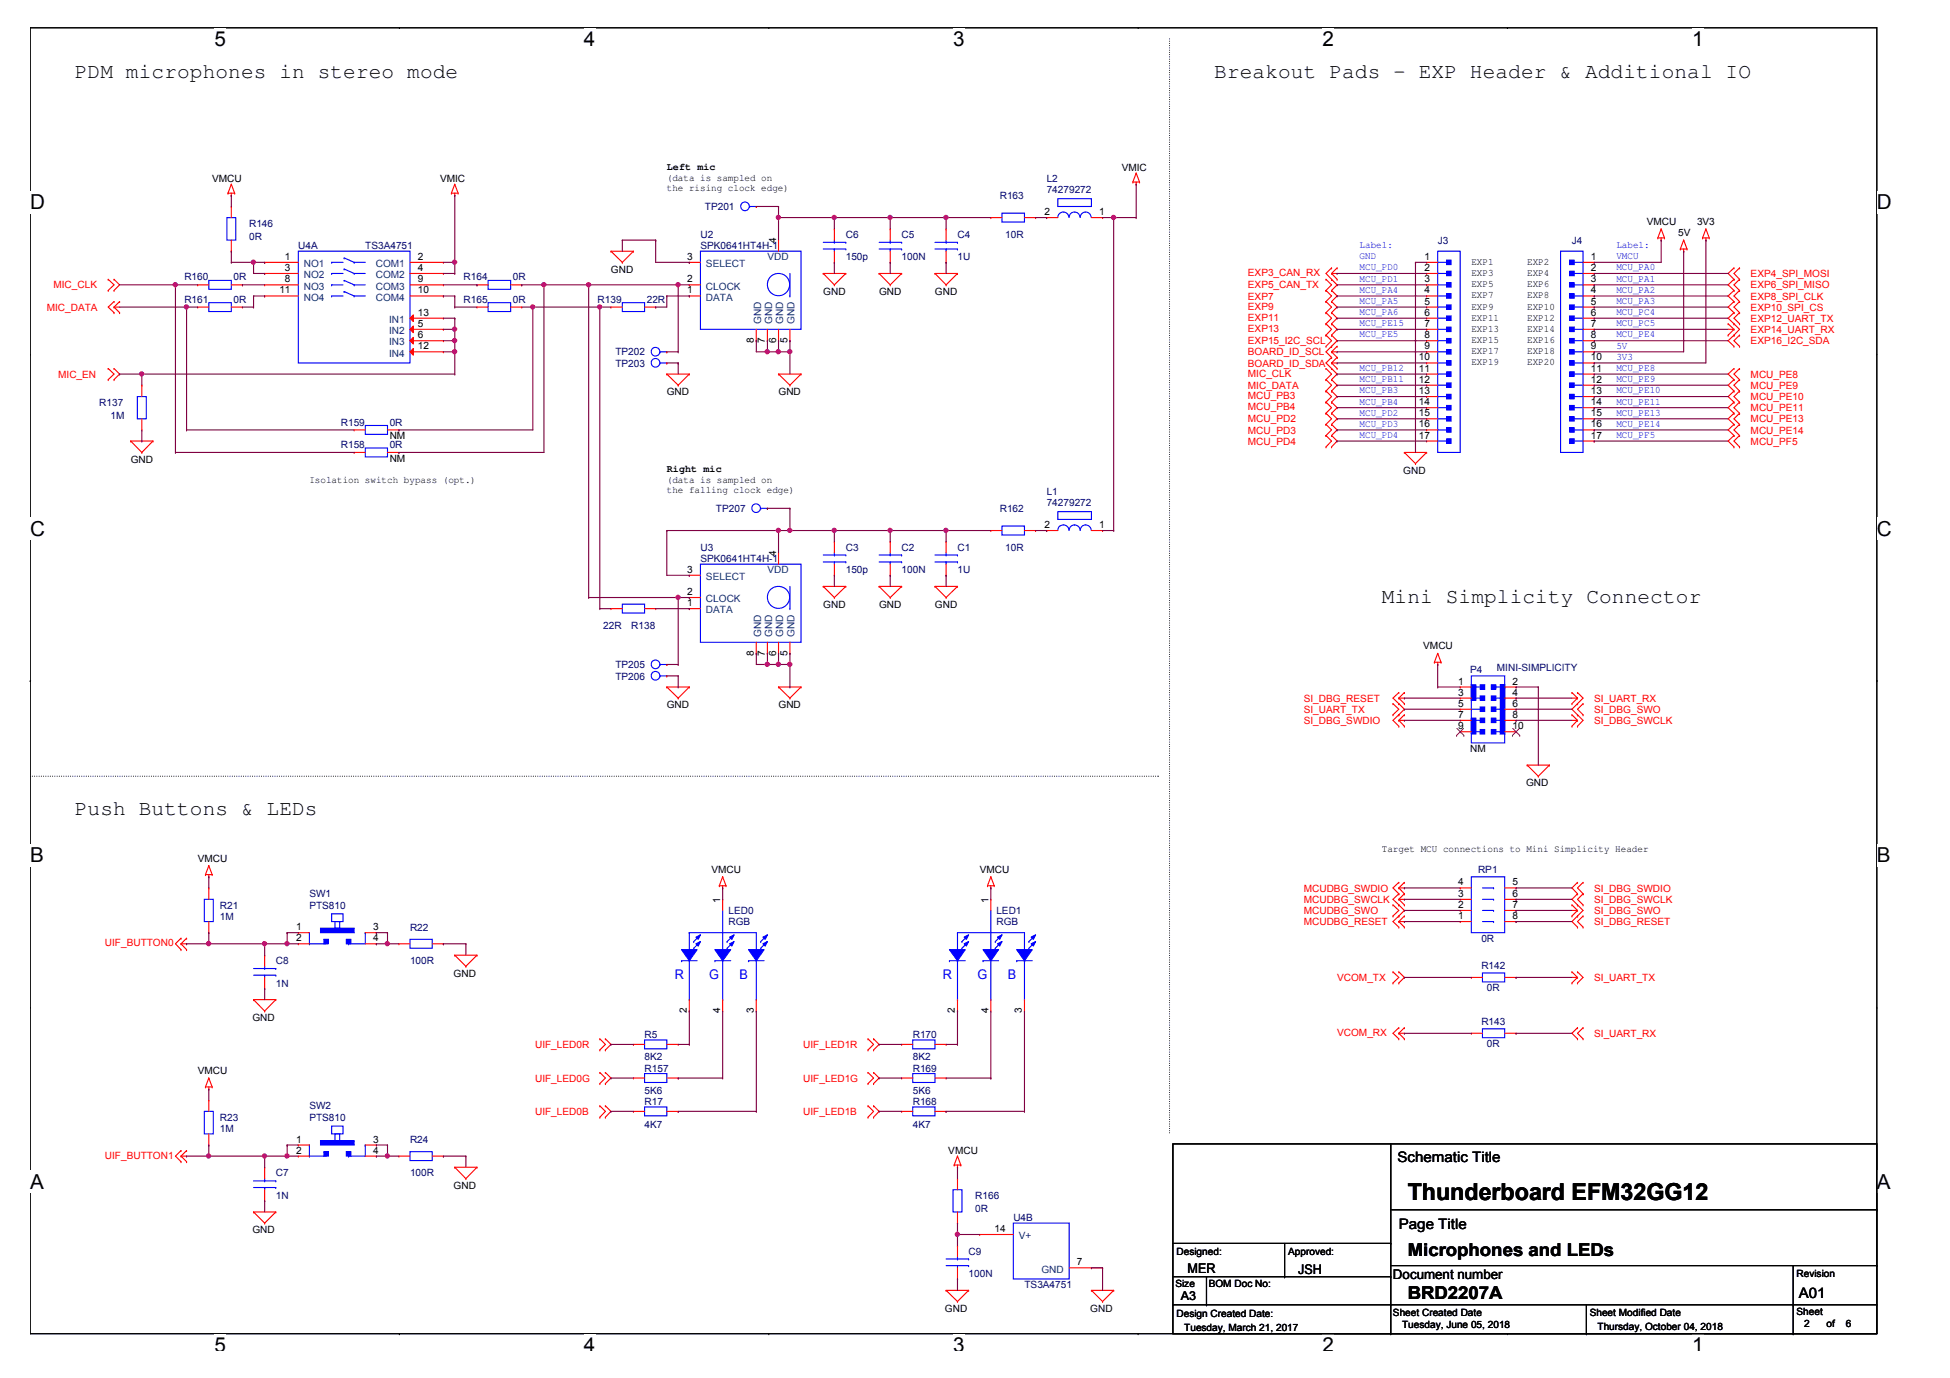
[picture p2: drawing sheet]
<svg xmlns="http://www.w3.org/2000/svg" width="297mm" height="210mm" viewBox="0 0 297 210" stroke-linecap="round" stroke-linejoin="round" font-family="sans-serif">
<defs><g id="words">
<text font-size="3.6" x="214.4" y="182.8">Thunderboard EFM32GG12</text>
<g font-size="3.2">
<text x="11.4" y="11.9">PDM microphones in stereo mode</text>
<text x="185" y="11.9">Breakout Pads - EXP Header &amp; Additional IO</text>
<text x="210.5" y="91.9">Mini Simplicity Connector</text>
<text x="11.4" y="124.2">Push Buttons &amp; LEDs</text>
</g>
<g font-size="3.1">
<text x="32.7" y="7">5</text>
<text x="89" y="7">4</text>
<text x="145.2" y="7">3</text>
<text x="201.5" y="7">2</text>
<text x="257.7" y="7">1</text>
<text x="4.6" y="31.9">D</text>
<text x="285.9" y="31.9">D</text>
<text x="4.6" y="81.6">C</text>
<text x="285.9" y="81.6">C</text>
<text x="4.6" y="131.3">B</text>
<text x="285.9" y="131.3">B</text>
<text x="4.6" y="181.1">A</text>
<text x="285.9" y="181.1">A</text>
<text x="32.7" y="206">5</text>
<text x="89" y="206">4</text>
<text x="145.2" y="206">3</text>
<text x="201.5" y="206">2</text>
<text x="257.7" y="206">1</text>
</g>
<g font-size="2.7">
<text x="214.4" y="191.3">Microphones and LEDs</text>
<text x="214.4" y="197.9">BRD2207A</text>
</g>
<g font-size="2.2">
<text x="212.9" y="177">Schematic Title</text>
<text x="213.1" y="187.2">Page Title</text>
<text x="274" y="197.7">A01</text>
</g>
<g font-size="2" fill="#00f">
<text x="102.8" y="149.1">R</text>
<text x="108" y="149.1">G</text>
<text x="112.7" y="149.1">B</text>
<text x="143.6" y="149.1">R</text>
<text x="148.9" y="149.1">G</text>
<text x="153.5" y="149.1">B</text>
</g>
<g font-size="2">
<text x="180.9" y="193.8">MER</text>
<text x="197.8" y="194">JSH</text>
<text x="212.2" y="194.9">Document number</text>
</g>
<text font-size="1.9" x="179.9" y="198.1">A3</text>
<g font-size="1.5">
<text x="32.3" y="27.8">VMCU</text>
<text x="67" y="27.8">VMIC</text>
<text x="101.6" y="25.9">Left mic</text>
<text x="101.6" y="27.6">(data is sampled on</text>
<text x="101.6" y="29.1">the rising clock edge)</text>
<text x="170.9" y="26">VMIC</text>
<text x="159.1" y="32.8">2</text>
<text x="167.4" y="32.8">1</text>
<text x="250.8" y="34.2">VMCU</text>
<text x="255.6" y="35.9">5V</text>
<text x="258.5" y="34.2">3V3</text>
<text x="43.4" y="41.3">3</text>
<text x="43.4" y="39.6">1</text>
<text x="63.6" y="39.6">2</text>
<text x="63.6" y="41.3">4</text>
<text x="93.1" y="41.5">GND</text>
<text x="104.7" y="39.6">3</text>
<text x="118.2" y="37.1" transform="rotate(-90 118.2 37.1)">4</text>
<text x="217" y="39.6">1</text>
<text x="217" y="41.3">2</text>
<text x="224.1" y="40.3">EXP1</text>
<text x="232.6" y="40.3">EXP2</text>
<text x="242.3" y="39.6">1</text>
<text x="242.3" y="41.3">2</text>
<text x="42.6" y="44.7">11</text>
<text x="43.4" y="43">8</text>
<text x="63.6" y="43">9</text>
<text x="63.6" y="44.7">10</text>
<text x="104.7" y="43">2</text>
<text x="104.7" y="44.7">1</text>
<text x="125.4" y="45">GND</text>
<text x="133.9" y="45">GND</text>
<text x="142.4" y="45">GND</text>
<text x="217" y="43">3</text>
<text x="217" y="44.7">4</text>
<text x="217" y="46.4">5</text>
<text x="224.1" y="42">EXP3</text>
<text x="224.1" y="43.8">EXP5</text>
<text x="224.1" y="47.2">EXP9</text>
<text x="224.1" y="45.5">EXP7</text>
<text x="232.6" y="42">EXP4</text>
<text x="232.6" y="43.8">EXP6</text>
<text x="232.6" y="45.5">EXP8</text>
<text x="232.6" y="47.2">EXP10</text>
<text x="242.3" y="43">3</text>
<text x="242.3" y="44.7">4</text>
<text x="242.3" y="46.4">5</text>
<text x="63.6" y="48.1">13</text>
<text x="63.6" y="49.8">5</text>
<text x="63.6" y="51.5">6</text>
<text x="63.6" y="53.2">12</text>
<text x="114.8" y="52.2" transform="rotate(-90 114.8 52.2)">8</text>
<text x="116.5" y="52.2" transform="rotate(-90 116.5 52.2)">7</text>
<text x="118.2" y="52.2" transform="rotate(-90 118.2 52.2)">6</text>
<text x="119.9" y="52.2" transform="rotate(-90 119.9 52.2)">5</text>
<text x="217" y="48.1">6</text>
<text x="217" y="49.8">7</text>
<text x="217" y="51.5">8</text>
<text x="217" y="53.2">9</text>
<text x="224.1" y="48.9">EXP11</text>
<text x="224.1" y="50.5">EXP13</text>
<text x="224.1" y="54">EXP17</text>
<text x="224.1" y="52.3">EXP15</text>
<text x="232.6" y="48.9">EXP12</text>
<text x="232.6" y="50.5">EXP14</text>
<text x="232.6" y="52.3">EXP16</text>
<text x="232.6" y="54">EXP18</text>
<text x="242.3" y="48.1">6</text>
<text x="242.3" y="49.8">7</text>
<text x="242.3" y="51.5">8</text>
<text x="242.3" y="53.2">9</text>
<text x="216.1" y="54.9">10</text>
<text x="216.1" y="56.6">11</text>
<text x="216.1" y="58.3">12</text>
<text x="224.1" y="55.7">EXP19</text>
<text x="232.6" y="55.7">EXP20</text>
<text x="242.3" y="54.9">10</text>
<text x="242.3" y="56.6">11</text>
<text x="242.3" y="58.3">12</text>
<text x="101.6" y="60.2">GND</text>
<text x="118.6" y="60.2">GND</text>
<text x="216.1" y="60">13</text>
<text x="216.1" y="61.7">14</text>
<text x="216.1" y="63.4">15</text>
<text x="216.1" y="65.1">16</text>
<text x="242.3" y="60">13</text>
<text x="242.3" y="61.7">14</text>
<text x="242.3" y="63.4">15</text>
<text x="242.3" y="65.1">16</text>
<text x="19.9" y="70.5">GND</text>
<text x="59.4" y="66.9">NM</text>
<text x="59.4" y="70.3">NM</text>
<text x="101.6" y="71.9">Right mic</text>
<text x="216.1" y="66.8">17</text>
<text x="242.3" y="66.8">17</text>
<text x="47.1" y="73.5">Isolation switch bypass (opt.)</text>
<text x="101.6" y="73.5">(data is sampled on</text>
<text x="101.6" y="75.1">the falling clock edge)</text>
<text x="213.8" y="72.2">GND</text>
<text x="159.1" y="80.4">2</text>
<text x="167.4" y="80.4">1</text>
<text x="104.7" y="87.2">3</text>
<text x="118.2" y="84.8" transform="rotate(-90 118.2 84.8)">4</text>
<text x="104.7" y="90.6">2</text>
<text x="104.7" y="92.3">1</text>
<text x="125.4" y="92.6">GND</text>
<text x="133.9" y="92.6">GND</text>
<text x="142.4" y="92.6">GND</text>
<text x="114.8" y="99.9" transform="rotate(-90 114.8 99.9)">8</text>
<text x="116.5" y="99.9" transform="rotate(-90 116.5 99.9)">7</text>
<text x="118.2" y="99.9" transform="rotate(-90 118.2 99.9)">6</text>
<text x="119.9" y="99.9" transform="rotate(-90 119.9 99.9)">5</text>
<text x="216.8" y="98.9">VMCU</text>
<text x="101.6" y="107.9">GND</text>
<text x="118.6" y="107.9">GND</text>
<text x="222.1" y="104.3">1</text>
<text x="222.1" y="106">3</text>
<text x="222.1" y="107.7">5</text>
<text x="230.4" y="104.3">2</text>
<text x="230.4" y="106">4</text>
<text x="230.4" y="107.7">6</text>
<text x="222.1" y="111.1">9</text>
<text x="222.1" y="109.3">7</text>
<text x="230.4" y="109.3">8</text>
<text x="230.4" y="111.1">10</text>
<text x="224" y="114.6">NM</text>
<text x="232.5" y="119.8">GND</text>
<text x="30.1" y="131.2">VMCU</text>
<text x="210.5" y="129.7">Target MCU connections to Mini Simplicity Header</text>
<text x="108.4" y="132.9">VMCU</text>
<text x="109.7" y="137.5" transform="rotate(-90 109.7 137.5)">1</text>
<text x="149.2" y="132.9">VMCU</text>
<text x="150.6" y="137.5" transform="rotate(-90 150.6 137.5)">1</text>
<text x="222.1" y="136.6">3</text>
<text x="222.1" y="134.9">4</text>
<text x="230.4" y="134.9">5</text>
<text x="230.4" y="136.6">6</text>
<text x="45.1" y="141.7">1</text>
<text x="45.1" y="143.4">2</text>
<text x="56.8" y="141.7">3</text>
<text x="56.8" y="143.4">4</text>
<text x="222.1" y="140">1</text>
<text x="222.1" y="138.3">2</text>
<text x="230.4" y="138.3">7</text>
<text x="230.4" y="140">8</text>
<text x="69.1" y="148.8">GND</text>
<text x="38.5" y="155.6">GND</text>
<text x="104.6" y="154.3" transform="rotate(-90 104.6 154.3)">2</text>
<text x="109.7" y="154.3" transform="rotate(-90 109.7 154.3)">4</text>
<text x="114.8" y="154.3" transform="rotate(-90 114.8 154.3)">3</text>
<text x="145.5" y="154.3" transform="rotate(-90 145.5 154.3)">2</text>
<text x="150.6" y="154.3" transform="rotate(-90 150.6 154.3)">4</text>
<text x="155.7" y="154.3" transform="rotate(-90 155.7 154.3)">3</text>
<text x="30.1" y="163.6">VMCU</text>
<text x="45.1" y="174">1</text>
<text x="45.1" y="175.7">2</text>
<text x="56.8" y="174">3</text>
<text x="56.8" y="175.7">4</text>
<text x="144.5" y="175.8">VMCU</text>
<text x="69.1" y="181.1">GND</text>
<text x="38.5" y="187.9">GND</text>
<text x="151.5" y="187.7">14</text>
<text x="179.2" y="191.1">Designed:</text>
<text x="196.2" y="191.1">Approved:</text>
<text x="164.1" y="192.7">7</text>
<text x="179" y="196">Size</text>
<text x="184.1" y="196">BOM Doc No:</text>
<text x="273.7" y="194.5">Revision</text>
<text x="143.9" y="199.8">GND</text>
<text x="166.1" y="199.8">GND</text>
<text x="179.2" y="200.7">Design Created Date:</text>
<text x="180.4" y="202.7">Tuesday, March 21, 2017</text>
<text x="212.2" y="200.5">Sheet Created Date</text>
<text x="213.6" y="202.4">Tuesday, June 05, 2018</text>
<text x="242.2" y="200.5">Sheet Modified Date</text>
<text x="243.3" y="202.5">Thursday, October 04, 2018</text>
<text x="273.7" y="200.3">Sheet</text>
<text x="274.8" y="202.2">2</text>
<text x="278.2" y="202.2">of</text>
<text x="281.1" y="202.2">6</text>
</g>
<g font-size="1.5" fill="#000080">
<text x="159.4" y="27.8">L2</text>
<text x="159.4" y="29.5">74279272</text>
<text x="37.9" y="34.5">R146</text>
<text x="107.4" y="32">TP201</text>
<text x="152.3" y="30.3">R163</text>
<text x="37.9" y="36.6">0R</text>
<text x="45.4" y="38">U4A</text>
<text x="55.6" y="38">TS3A4751</text>
<text x="106.7" y="36.3">U2</text>
<text x="106.7" y="38">SPK0641HT4H-1</text>
<text x="128.8" y="36.3">C6</text>
<text x="128.8" y="39.7">150p</text>
<text x="137.3" y="36.3">C5</text>
<text x="137.3" y="39.7">100N</text>
<text x="145.9" y="36.3">C4</text>
<text x="145.9" y="39.7">1U</text>
<text x="153.1" y="36.3">10R</text>
<text x="219" y="37.1">J3</text>
<text x="239.5" y="37.1">J4</text>
<text x="28.1" y="42.7">R160</text>
<text x="28.1" y="46.1">R161</text>
<text x="35.6" y="42.7">0R</text>
<text x="35.6" y="46.1">0R</text>
<text x="70.6" y="42.7">R164</text>
<text x="70.6" y="46.1">R165</text>
<text x="78.1" y="42.7">0R</text>
<text x="78.1" y="46.1">0R</text>
<text x="91" y="46.1">R139</text>
<text x="98.5" y="46.1">22R</text>
<text x="93.7" y="55.8">TP203</text>
<text x="93.7" y="54.1">TP202</text>
<text x="15.1" y="61.8">R137</text>
<text x="16.8" y="63.8">1M</text>
<text x="51.9" y="64.9">R159</text>
<text x="59.4" y="64.9">0R</text>
<text x="51.9" y="68.2">R158</text>
<text x="59.4" y="68.2">0R</text>
<text x="109.1" y="78">TP207</text>
<text x="152.3" y="78">R162</text>
<text x="159.4" y="75.4">L1</text>
<text x="159.4" y="77.1">74279272</text>
<text x="106.7" y="83.9">U3</text>
<text x="128.8" y="83.9">C3</text>
<text x="137.3" y="83.9">C2</text>
<text x="145.9" y="83.9">C1</text>
<text x="153.1" y="83.9">10R</text>
<text x="106.7" y="85.6">SPK0641HT4H-1</text>
<text x="128.8" y="87.3">150p</text>
<text x="137.3" y="87.3">100N</text>
<text x="145.9" y="87.3">1U</text>
<text x="91.9" y="95.8">22R</text>
<text x="96.2" y="95.8">R138</text>
<text x="93.7" y="101.8">TP205</text>
<text x="93.7" y="103.5">TP206</text>
<text x="224" y="102.4">P4</text>
<text x="228" y="102.3">MINI-SIMPLICITY</text>
<text x="47.1" y="136.7">SW1</text>
<text x="225.1" y="132.9">RP1</text>
<text x="33.5" y="138.4">R21</text>
<text x="33.5" y="140.1">1M</text>
<text x="47.1" y="138.4">PTS810</text>
<text x="62.5" y="141.8">R22</text>
<text x="111" y="139.2">LED0</text>
<text x="111" y="140.9">RGB</text>
<text x="151.8" y="139.2">LED1</text>
<text x="151.8" y="140.9">RGB</text>
<text x="225.7" y="143.5">0R</text>
<text x="42" y="146.9">C8</text>
<text x="62.5" y="146.9">100R</text>
<text x="225.7" y="147.6">R142</text>
<text x="42" y="150.3">1N</text>
<text x="226.5" y="151">0R</text>
<text x="98.2" y="158.1">R5</text>
<text x="98.2" y="161.5">8K2</text>
<text x="139" y="158.1">R170</text>
<text x="139" y="161.5">8K2</text>
<text x="225.7" y="156.1">R143</text>
<text x="226.5" y="159.5">0R</text>
<text x="98.2" y="163.2">R157</text>
<text x="98.2" y="166.6">5K6</text>
<text x="139" y="163.2">R169</text>
<text x="139" y="166.6">5K6</text>
<text x="33.5" y="170.7">R23</text>
<text x="33.5" y="172.4">1M</text>
<text x="47.1" y="169">SW2</text>
<text x="47.1" y="170.7">PTS810</text>
<text x="98.2" y="168.3">R17</text>
<text x="98.2" y="171.7">4K7</text>
<text x="139" y="168.3">R168</text>
<text x="139" y="171.7">4K7</text>
<text x="42" y="179.2">C7</text>
<text x="62.5" y="174.1">R24</text>
<text x="62.5" y="179.2">100R</text>
<text x="42" y="182.6">1N</text>
<text x="148.6" y="182.6">R166</text>
<text x="148.6" y="184.7">0R</text>
<text x="147.5" y="191.1">C9</text>
<text x="154.4" y="186">U4B</text>
<text x="147.5" y="194.5">100N</text>
<text x="156.1" y="196.2">TS3A4751</text>
</g>
<g font-size="1.5" fill="#004080">
<text x="46.3" y="40.7">NO1</text>
<text x="57.2" y="40.7">COM1</text>
<text x="107.5" y="40.7">SELECT</text>
<text x="116.9" y="39.7">VDD</text>
<text x="46.3" y="42.4">NO2</text>
<text x="46.3" y="44.1">NO3</text>
<text x="46.3" y="45.8">NO4</text>
<text x="57.2" y="42.4">COM2</text>
<text x="57.2" y="44.1">COM3</text>
<text x="57.2" y="45.8">COM4</text>
<text x="107.5" y="44.1">CLOCK</text>
<text x="107.5" y="45.8">DATA</text>
<text x="59.3" y="49.2">IN1</text>
<text x="59.3" y="50.9">IN2</text>
<text x="59.3" y="52.6">IN3</text>
<text x="115.9" y="49.3" transform="rotate(-90 115.9 49.3)">GND</text>
<text x="117.6" y="49.3" transform="rotate(-90 117.6 49.3)">GND</text>
<text x="119.3" y="49.3" transform="rotate(-90 119.3 49.3)">GND</text>
<text x="121" y="49.3" transform="rotate(-90 121 49.3)">GND</text>
<text x="59.3" y="54.3">IN4</text>
<text x="107.5" y="88.3">SELECT</text>
<text x="116.9" y="87.3">VDD</text>
<text x="107.5" y="91.7">CLOCK</text>
<text x="107.5" y="93.4">DATA</text>
<text x="115.9" y="97" transform="rotate(-90 115.9 97)">GND</text>
<text x="117.6" y="97" transform="rotate(-90 117.6 97)">GND</text>
<text x="119.3" y="97" transform="rotate(-90 119.3 97)">GND</text>
<text x="121" y="97" transform="rotate(-90 121 97)">GND</text>
<text x="155.2" y="188.8">V+</text>
<text x="158.6" y="193.8">GND</text>
</g>
<g font-size="1.5" fill="#00f">
<text x="207.1" y="41.2">MCU_PD0</text>
<text x="207.1" y="39.5">GND</text>
<text x="207.1" y="37.8">Label:</text>
<text x="246.2" y="41.2">MCU_PA0</text>
<text x="246.2" y="39.5">VMCU</text>
<text x="246.2" y="37.8">Label:</text>
<text x="207.1" y="42.9">MCU_PD1</text>
<text x="207.1" y="44.6">MCU_PA4</text>
<text x="207.1" y="46.3">MCU_PA5</text>
<text x="246.2" y="42.9">MCU_PA1</text>
<text x="246.2" y="44.6">MCU_PA2</text>
<text x="246.2" y="46.3">MCU_PA3</text>
<text x="207.1" y="48">MCU_PA6</text>
<text x="207.1" y="51.4">MCU_PE5</text>
<text x="207.1" y="49.7">MCU_PE15</text>
<text x="246.2" y="48">MCU_PC4</text>
<text x="246.2" y="49.7">MCU_PC5</text>
<text x="246.2" y="51.4">MCU_PE4</text>
<text x="246.2" y="53.1">5V</text>
<text x="207.1" y="56.5">MCU_PB12</text>
<text x="207.1" y="58.2">MCU_PB11</text>
<text x="207.1" y="59.9">MCU_PB3</text>
<text x="246.2" y="56.5">MCU_PE8</text>
<text x="246.2" y="58.2">MCU_PE9</text>
<text x="246.2" y="59.9">MCU_PE10</text>
<text x="246.2" y="54.8">3V3</text>
<text x="207.1" y="61.6">MCU_PB4</text>
<text x="207.1" y="63.3">MCU_PD2</text>
<text x="207.1" y="65">MCU_PD3</text>
<text x="246.2" y="61.6">MCU_PE11</text>
<text x="246.2" y="63.3">MCU_PE13</text>
<text x="246.2" y="65">MCU_PE14</text>
<text x="207.1" y="66.7">MCU_PD4</text>
<text x="246.2" y="66.7">MCU_PF5</text>
</g>
<g font-size="1.5" fill="#f00">
<text x="7.1" y="47.3">MIC_DATA</text>
<text x="8.1" y="43.9">MIC_CLK</text>
<text x="190.1" y="43.9">EXP5_CAN_TX</text>
<text x="190.1" y="42">EXP3_CAN_RX</text>
<text x="190.1" y="45.6">EXP7</text>
<text x="190.1" y="47.2">EXP9</text>
<text x="266.7" y="42.2">EXP4_SPI_MOSI</text>
<text x="266.7" y="43.9">EXP6_SPI_MISO</text>
<text x="266.7" y="45.6">EXP8_SPI_CLK</text>
<text x="266.7" y="47.3">EXP10_SPI_CS</text>
<text x="190.1" y="52.5">EXP15_I2C_SCL</text>
<text x="190.1" y="48.9">EXP11</text>
<text x="190.1" y="50.5">EXP13</text>
<text x="266.7" y="49">EXP12_UART_TX</text>
<text x="266.7" y="52.5">EXP16_I2C_SDA</text>
<text x="266.7" y="50.7">EXP14_UART_RX</text>
<text x="8.9" y="57.5">MIC_EN</text>
<text x="190.1" y="54.1">BOARD_ID_SCL</text>
<text x="190.1" y="55.8">BOARD_ID_SDA</text>
<text x="190.1" y="57.4">MIC_CLK</text>
<text x="190.1" y="59.2">MIC_DATA</text>
<text x="266.7" y="57.5">MCU_PE8</text>
<text x="266.7" y="59.2">MCU_PE9</text>
<text x="190.1" y="60.7">MCU_PB3</text>
<text x="190.1" y="62.5">MCU_PB4</text>
<text x="190.1" y="64.3">MCU_PD2</text>
<text x="266.7" y="61">MCU_PE10</text>
<text x="266.7" y="62.7">MCU_PE11</text>
<text x="266.7" y="64.3">MCU_PE13</text>
<text x="190.1" y="66">MCU_PD3</text>
<text x="190.1" y="67.7">MCU_PD4</text>
<text x="266.7" y="66">MCU_PE14</text>
<text x="266.7" y="67.7">MCU_PF5</text>
<text x="198.6" y="106.9">SI_DBG_RESET</text>
<text x="242.8" y="106.9">SI_UART_RX</text>
<text x="198.6" y="108.6">SI_UART_TX</text>
<text x="198.6" y="110.3">SI_DBG_SWDIO</text>
<text x="242.8" y="108.6">SI_DBG_SWO</text>
<text x="242.8" y="110.3">SI_DBG_SWCLK</text>
<text x="198.6" y="135.8">MCUDBG_SWDIO</text>
<text x="198.6" y="137.5">MCUDBG_SWCLK</text>
<text x="242.8" y="135.8">SI_DBG_SWDIO</text>
<text x="242.8" y="137.5">SI_DBG_SWCLK</text>
<text x="198.6" y="140.9">MCUDBG_RESET</text>
<text x="198.6" y="139.2">MCUDBG_SWO</text>
<text x="242.8" y="140.9">SI_DBG_RESET</text>
<text x="242.8" y="139.2">SI_DBG_SWO</text>
<text x="16" y="144.1">UIF_BUTTON0</text>
<text x="203.7" y="149.4">VCOM_TX</text>
<text x="242.8" y="149.4">SI_UART_TX</text>
<text x="81.5" y="159.6">UIF_LED0R</text>
<text x="122.4" y="159.6">UIF_LED1R</text>
<text x="203.7" y="157.8">VCOM_RX</text>
<text x="242.8" y="157.9">SI_UART_RX</text>
<text x="81.5" y="164.8">UIF_LED0G</text>
<text x="122.4" y="164.8">UIF_LED1G</text>
<text x="81.5" y="169.8">UIF_LED0B</text>
<text x="122.4" y="169.8">UIF_LED1B</text>
<text x="16" y="176.5">UIF_BUTTON1</text>
</g>
</g></defs>
<path d="M4.6 4.2h281.3v199h-281.3z" fill="none" stroke="#000" stroke-width=".17"/>
<g fill="#fff">
<path d="M32.7 4.2h1.7v3.5h-1.7z"/>
<path d="M32.7 203.2h1.7v2.5h-1.7z"/>
</g>
<path d="M60.8 4.2h.1M60.8 203.2h.1" fill="none" stroke="#000" stroke-width=".17"/>
<g fill="#fff">
<path d="M89 4.2h1.7v3.5h-1.7z"/>
<path d="M89 203.2h1.7v2.5h-1.7z"/>
</g>
<path d="M117.1 4.2h.1M117.1 203.2h.1" fill="none" stroke="#000" stroke-width=".17"/>
<g fill="#fff">
<path d="M145.2 4.2h1.8v3.5h-1.8z"/>
<path d="M145.2 203.2h1.8v2.5h-1.8z"/>
</g>
<path d="M173.4 4.2h.1M173.4 203.2h.1" fill="none" stroke="#000" stroke-width=".17"/>
<g fill="#fff">
<path d="M201.5 4.2h1.7v3.5h-1.7z"/>
<path d="M201.5 203.2h1.7v2.5h-1.7z"/>
</g>
<path d="M229.6 4.2h.1M229.6 203.2h.1" fill="none" stroke="#000" stroke-width=".17"/>
<g fill="#fff">
<path d="M257.7 4.2h1.8v3.5h-1.8z"/>
<path d="M257.7 203.2h1.8v2.5h-1.8z"/>
<path d="M4.6 29.1h2.2v3.5h-2.2z"/>
<path d="M285.9 29.1h2.2v3.5h-2.2z"/>
<path d="M4.6 78.8h2.2v3.5h-2.2z"/>
<path d="M285.9 78.8h2.2v3.5h-2.2z"/>
</g>
<path d="M4.6 53.9h.1M285.9 53.9h.1" fill="none" stroke="#000" stroke-width=".17"/>
<g fill="#fff">
<path d="M4.6 128.5h2.1v3.5h-2.1z"/>
<path d="M285.9 128.5h2.1v3.5h-2.1z"/>
</g>
<path d="M4.6 103.7h.1M285.9 103.7h.1" fill="none" stroke="#000" stroke-width=".17"/>
<path d="M4.6 103.7h.1M285.9 103.7h.1" fill="none" stroke="#000" stroke-width=".15"/>
<g fill="#fff">
<path d="M4.6 178.3h2.1v3.4h-2.1z"/>
<path d="M285.9 178.3h2.1v3.4h-2.1z"/>
</g>
<g fill="none" stroke="#000" stroke-width=".17">
<path d="M4.6 153.4h.1M285.9 153.4h.1M178.7 174.2h107.2v29h-107.2zM211.9 174.2v29M178.7 198.8h.1M178.7 198.8h107.2M178.7 194.5h33.2M178.7 189.4h33.2M183.8 198.8h.1M183.8 194.5v4.3M195.7 194.5h.1M195.7 189.4v5.1"/>
<path d="M211.9 198.8h.1M211.9 194.5h.1M211.9 189.4h.1M211.9 184.3h74M211.9 192.8h74M241.7 198.8v4.4M273.1 198.8h.1M273.1 192.8v10.4M285.9 184.3h.1M285.9 192.8h.1M211.9 203.2h.1M241.7 203.2h.1"/>
<path d="M273.1 203.2h.1"/>
</g>
<path d="M178.2 5.9v166.7M4.6 118.2h171.9M176.5 118.2h.1M178.2 172.6h.1" fill="none" stroke="#000" stroke-width=".17" stroke-dasharray="0 .3"/>
<g fill="none" stroke="#f00" stroke-width=".17">
<path d="M34.7 29.4h.1M34.7 29.4h1M35.2 29.8h.1M35.2 28.1h.1M35.2 29.4v.4M35.2 28.1l.5 1.3M35.2 28.1l-.5 1.3M35.7 29.4h.1M68.8 29.4h.1M68.8 29.4h1M69.3 29.8h.1M69.3 28.1h.1"/>
<path d="M69.3 29.4v.4M69.3 28.1l.5 1.3M69.3 28.1l-.5 1.3M69.8 29.4h.1M93.1 38.3h.1M93.1 38.3h3.4M93.1 38.3l1.7 1.7M94.8 40h.1M96.5 38.3h.1M96.5 38.3l-1.7 1.7M115.2 31.5h.1M150.9 33.1h.1"/>
<path d="M150.9 33.1h1.7M156.1 33.1h1.6M157.7 33.1h.1M172.6 27.7h.1M172.6 27.7h1M173.1 28.1h.1M173.1 26.4h.1M173.1 27.7v.4M173.1 26.4l.5 1.3M173.1 26.4l-.5 1.3M173.6 27.7h.1M252.5 36.2h.1"/>
<path d="M252.5 36.2h1M253 36.6h.1M253 34.9h.1M253 36.2v.4M253 34.9l-.5 1.3M253 34.9l.5 1.3M253.5 36.2h.1M256 37.9h.1M256 37.9h1M256.5 38.3h.1M256.5 36.6h.1M256.5 37.9v.4"/>
<path d="M256.5 36.6l-.5 1.3M256.5 36.6l.5 1.3M257 37.9h.1M259.3 36.2h.1M259.3 36.2h1.1M259.9 36.6h.1M259.9 34.9h.1M259.9 36.2v.4M259.9 34.9l-.6 1.3M259.9 34.9l.5 1.3M260.4 36.2h.1M16.5 57.8h.1"/>
<path d="M16.5 56.1h.1M16.5 44.2h.1M16.5 42.5h.1M16.5 56.1l.9 .9-.9 .8M16.5 42.5l.9 .9-.9 .8M17.4 57.8h.1M17.4 56.1h.1M17.4 45.9h.1M17.4 47.6h.1M17.4 46.8h.1M17.4 44.2h.1M17.4 42.5h.1"/>
<path d="M17.4 56.1l.8 .9-.8 .8M17.4 45.9l-.9 .9 .9 .8M17.4 46.8l.8 .8M17.4 46.8h.8M17.4 42.5l.8 .9-.8 .8M18.2 45.9h.1M18.2 47.6h.1M18.2 45.9l-.8 .9M101.6 57h.1M101.6 57h3.4M101.6 57l1.7 1.7M103.3 58.7h.1"/>
<path d="M105 57h.1M105 57l-1.7 1.7M118.6 57h.1M118.6 57h3.4M118.6 57l1.7 1.7M120.3 58.7h.1M122 57h.1M122 57l-1.7 1.7M125.4 41.7h.1M125.4 41.7h3.4M125.4 41.7l1.7 1.7M127.1 43.4h.1"/>
<path d="M128.8 41.7h.1M128.8 41.7l-1.7 1.7M133.9 41.7h.1M133.9 41.7h3.4M133.9 41.7l1.7 1.7M135.6 43.4h.1M137.3 41.7h.1M137.3 41.7l-1.7 1.7M142.4 41.7h.1M142.4 41.7h3.5M142.4 41.7l1.7 1.7M144.1 43.4h.1"/>
<path d="M145.9 41.7h.1M145.9 41.7l-1.8 1.7M202 42.5h.1M202 44.2h.1M202 51.1h.1M202 52.7h.1M202 45.9h.1M202 47.6h.1M202 49.3h.1M202 56.1h.1M202 57.8h.1M202 59.6h.1"/>
<path d="M202 42.5l.8 .9-.8 .8M202 51.1l.8 .8-.8 .8M202 44.2l.8 .9-.8 .8M202 45.9l.8 .9-.8 .8M202 47.6l.8 .9-.8 .8M202 49.3l.8 .9-.8 .9M202 56.1l.8 .9-.8 .8M202 57.8l.8 .9-.8 .9M202 59.6l.8 .8-.8 .9M202.8 42.5h.1M202.8 44.2h.1M202.8 40.8h.1"/>
<path d="M202.8 41.7h.1M202.8 51.1h.1M202.8 52.7h.1M202.8 54.4h.1M202.8 53.6h.1M202.8 56.1h.1M202.8 55.3h.1M202.8 45.9h.1M202.8 47.6h.1M202.8 49.3h.1M202.8 57.8h.1M202.8 59.6h.1"/>
<path d="M202.8 41.7h.9M202.8 42.5l.9 .9-.9 .8M202.8 40.8l-.8 .9 .8 .8M202.8 41.7l.9 .8M202.8 51.1l.9 .8-1.7 1.7 .8 .8M202.8 53.6l.9 .8M202.8 53.6h.9M202.8 54.4l-.8 .9 1.7 1.7-.9 .8M202.8 55.3l.9 .8M202.8 55.3h.9M202.8 44.2l.9 .9-.9 .8M202.8 45.9l.9 .9-.9 .8"/>
<path d="M202.8 47.6l.9 .9-.9 .8M202.8 49.3l.9 .9-.9 .9M202.8 57.8l.9 .9-.9 .9M202.8 59.6l.9 .8-.9 .9M203.7 42.5h.1M203.7 40.8h.1M203.7 54.4h.1M203.7 52.7h.1M203.7 56.1h.1M203.7 40.8l-.9 .9M203.7 52.7l-.9 .9M203.7 54.4l-.9 .9"/>
<path d="M263.2 49.3h.1M263.2 51.1h.1M263.2 49.3l.9 .9M263.2 50.2h.9M264.1 42.5h.1M264.1 40.8h.1M264.1 44.2h.1M264.1 45.9h.1M264.1 47.6h.1M264.1 49.3h.1M264.1 52.7h.1M264.1 51.1h.1"/>
<path d="M264.1 50.2h.1M264.1 57.8h.1M264.1 56.1h.1M264.1 59.6h.1M264.1 40.8l-.9 .9 .9 .8M264.1 42.5l-.9 .9 .9 .8M264.1 44.2l-.9 .9 .9 .8M264.1 45.9l-.9 .9 .9 .8M264.1 47.6l-.9 .9 .9 .8M264.1 51.1l-.9 .8 .9 .8M264.1 49.3l.9 .9-.9 .9M264.1 50.2l-.9 .9"/>
<path d="M264.1 56.1l-.9 .9 .9 .8M264.1 57.8l-.9 .9 .9 .9M264.1 59.6l-.9 .8 .9 .9M265 42.5h.1M265 40.8h.1M265 44.2h.1M265 45.9h.1M265 47.6h.1M265 49.3h.1M265 52.7h.1M265 51.1h.1M265 57.8h.1"/>
<path d="M265 56.1h.1M265 59.6h.1M265 40.8l-.9 .9 .9 .8M265 42.5l-.9 .9 .9 .8M265 44.2l-.9 .9 .9 .8M265 45.9l-.9 .9 .9 .8M265 47.6l-.9 .9 .9 .8M265 51.1l-.9 .8 .9 .8M265 56.1l-.9 .9 .9 .8M265 57.8l-.9 .9 .9 .9M265 59.6l-.9 .8 .9 .9M19.9 67.2h.1"/>
<path d="M19.9 67.2h3.4M19.9 67.2l1.7 1.7M21.6 68.9h.1M23.3 67.2h.1M23.3 67.2l-1.7 1.7M202 61.3h.1M202 62.9h.1M202 64.6h.1M202 66.3h.1M202 68.1h.1M202 61.3l.8 .8-.8 .8M202 62.9l.8 .9-.8 .8"/>
<path d="M202 64.6l.8 .9-.8 .8M202 66.3l.8 .9-.8 .9M202.8 61.3h.1M202.8 62.9h.1M202.8 64.6h.1M202.8 66.3h.1M202.8 68.1h.1M202.8 61.3l.9 .8-.9 .8M202.8 62.9l.9 .9-.9 .8M202.8 64.6l.9 .9-.9 .8M202.8 66.3l.9 .9-.9 .9M213.9 68.9h.1"/>
<path d="M213.9 68.9h3.4M213.9 68.9l1.7 1.7M215.6 70.6h.1M217.3 68.9h.1M217.3 68.9l-1.7 1.7M264.1 61.3h.1M264.1 62.9h.1M264.1 64.6h.1M264.1 66.3h.1M264.1 68.1h.1M264.1 61.3l-.9 .8 .9 .8M264.1 62.9l-.9 .9 .9 .8"/>
<path d="M264.1 64.6l-.9 .9 .9 .8M264.1 66.3l-.9 .9 .9 .9M265 61.3h.1M265 62.9h.1M265 64.6h.1M265 66.3h.1M265 68.1h.1M265 61.3l-.9 .8 .9 .8M265 62.9l-.9 .9 .9 .8M265 64.6l-.9 .9 .9 .8M265 66.3l-.9 .9 .9 .9M125.4 89.3h.1"/>
<path d="M125.4 89.3h3.4M125.4 89.3l1.7 1.7M127.1 91h.1M128.8 89.3h.1M128.8 89.3l-1.7 1.7M133.9 89.3h.1M133.9 89.3h3.4M133.9 89.3l1.7 1.7M135.6 91h.1M137.3 89.3h.1M137.3 89.3l-1.7 1.7M142.4 89.3h.1"/>
<path d="M142.4 89.3h3.5M142.4 89.3l1.7 1.7M144.1 91h.1M145.9 89.3h.1M145.9 89.3l-1.8 1.7M219 99.5h.1M219 99.5l-.5 1.4M219 99.5l.5 1.4M101.6 104.6h.1M101.6 104.6h3.4M101.6 104.6l1.7 1.7M103.3 106.3h.1"/>
<path d="M105 104.6h.1M105 104.6l-1.7 1.7M118.6 104.6h.1M118.6 104.6h3.4M118.6 104.6l1.7 1.7M120.3 106.3h.1M122 104.6h.1M122 104.6l-1.7 1.7M212.2 107.2h.1M212.2 108.9h.1M212.2 107.2l.9 .8-.9 .9M213.1 107.2h.1"/>
<path d="M213.1 105.5h.1M213.1 106.3h.1M213.1 108.9h.1M213.1 110.6h.1M213.1 109.7h.1M213.1 105.5l-.9 .8 .9 .9M213.1 106.3l.8 .9M213.1 106.3h.8M213.1 107.2l.8 .8-.8 .9M213.1 108.9l-.9 .8 .9 .9M213.1 109.7l.8 .9M213.1 109.7h.8"/>
<path d="M213.9 107.2h.1M213.9 105.5h.1M213.9 110.6h.1M213.9 108.9h.1M213.9 105.5l-.8 .8M213.9 108.9l-.8 .8M218.5 100.9h.1M218.5 100.9h1M219 101.2h.1M219 100.9v.3M219.5 100.9h.1M232.6 116.5h.1"/>
<path d="M232.6 116.5h3.4M232.6 116.5l1.7 1.7M234.3 118.2h.1M236 116.5h.1M236 116.5l-1.7 1.7M239.5 105.5h.1M239.5 107.2h.1M239.5 108.9h.1M239.5 110.6h.1M239.5 106.3h.8M239.5 109.7h.8M239.5 105.5l.8 .8"/>
<path d="M239.5 108.9l.8 .8M240.3 105.5h.1M240.3 107.2h.1M240.3 106.3h.1M240.3 108.9h.1M240.3 110.6h.1M240.3 109.7h.1M240.3 105.5l.8 .8-1.6 1.7 1.6 1.7-.8 .9M240.3 106.3l-.8 .9M240.3 109.7l-.8 .9M241.1 108.9h.1M241.1 107.2h.1"/>
<path d="M241.1 107.2l-.8 .8 .8 .9M31.3 133.2h.1M31.3 133.2h1M31.8 133.6h.1M31.8 131.9h.1M31.8 133.2v.4M31.8 131.9l-.5 1.3M31.8 131.9l.5 1.3M32.3 133.2h.1M109.6 134.9h.1M109.6 134.9h1M110.1 135.3h.1"/>
<path d="M110.1 133.6h.1M110.1 134.9v.4M110.1 133.6l-.5 1.3M110.1 133.6l.5 1.3M110.6 134.9h.1M150.4 134.9h.1M150.4 134.9h1M150.9 135.3h.1M150.9 133.6h.1M150.9 134.9v.4M150.9 133.6l-.5 1.3M150.9 133.6l.5 1.3"/>
<path d="M151.4 134.9h.1M212.2 137.8h.1M212.2 139.5h.1M212.2 137.8l.9 .9-.9 .8M213.1 136.1h.1M213.1 134.4h.1M213.1 135.3h.1M213.1 137.8h.1M213.1 137h.1M213.1 139.5h.1M213.1 134.4l-.9 .9 .9 .8M213.1 135.3l.8 .8"/>
<path d="M213.1 135.3h.8M213.1 136.1l-.9 .9 .9 .8M213.1 137l.8 .8M213.1 137h.8M213.1 139.5l-.9 .9 .9 .8M213.1 137.8l.8 .9-.8 .8M213.9 136.1h.1M213.9 134.4h.1M213.9 137.8h.1M213.9 139.5h.1M213.9 134.4l-.8 .9M213.9 136.1l-.8 .9"/>
<path d="M213.9 139.5l-.8 .9M239.5 137.8h.1M239.5 139.5h.1M239.5 137.8l.8 .9M239.5 138.7h.8M240.3 136.1h.1M240.3 134.4h.1M240.3 137.8h.1M240.3 139.5h.1M240.3 138.7h.1M240.3 134.4l-.8 .9 .8 .8M240.3 136.1l-.8 .9 1.6 1.7-1.6 1.7 .8 .8"/>
<path d="M240.3 138.7l-.8 .8M241.1 136.1h.1M241.1 134.4h.1M241.1 137.8h.1M241.1 139.5h.1M241.1 134.4l-.8 .9 .8 .8M241.1 136.1l-.8 .9 .8 .8M241.1 139.5l-.8 .9 .8 .8M27.6 144.7h.1M27.6 142.9h.1M27.6 143.8h.1M27.6 142.9l-.9 .9 .9 .9"/>
<path d="M27.6 143.8l.8 .9M27.6 143.8h.8M28.4 144.7h.1M28.4 142.9h.1M28.4 142.9l-.8 .9M38.6 152.3h.1M38.6 152.3h3.4M38.6 152.3l1.7 1.7M40.3 154h.1M42 152.3h.1M42 152.3l-1.7 1.7M69.3 145.5h.1"/>
<path d="M69.3 145.5h3.4M69.3 145.5l1.7 1.7M71 147.2h.1M72.7 145.5h.1M72.7 145.5l-1.7 1.7M91.4 158.2h.1M91.4 159.9h.1M91.4 158.2l.8 .9-.8 .8M92.2 158.2h.1M92.2 159.9h.1M92.2 158.2l.9 .9-.9 .8M132.2 158.2h.1"/>
<path d="M132.2 159.9h.1M132.2 158.2l.9 .9-.9 .8M133.1 158.2h.1M133.1 159.9h.1M133.1 158.2l.8 .9-.8 .8M212.2 148h.1M212.2 149.7h.1M212.2 148l.9 .9-.9 .8M213.1 141.2h.1M213.1 140.4h.1M213.1 148h.1M213.1 149.7h.1"/>
<path d="M213.1 158.2h.1M213.1 156.5h.1M213.1 157.4h.1M213.1 140.4l.8 .8M213.1 140.4h.8M213.1 148l.8 .9-.8 .8M213.1 156.5l-.9 .9 .9 .8M213.1 157.4l.8 .8M213.1 157.4h.8M213.9 141.2h.1M213.9 158.2h.1M213.9 156.5h.1"/>
<path d="M213.9 156.5l-.8 .9M239.5 148h.1M239.5 149.7h.1M239.5 148l.8 .9M239.5 148.9h.8M240.3 141.2h.1M240.3 148h.1M240.3 149.7h.1M240.3 148.9h.1M240.3 158.2h.1M240.3 156.5h.1M240.3 148l.8 .9-.8 .8"/>
<path d="M240.3 148.9l-.8 .8M240.3 156.5l-.8 .9 .8 .8M241.1 141.2h.1M241.1 158.2h.1M241.1 156.5h.1M241.1 156.5l-.8 .9 .8 .8M27.6 177h.1M27.6 175.3h.1M27.6 176.1h.1M27.6 175.3l-.9 .8 .9 .9M27.6 176.1l.8 .9M27.6 176.1h.8"/>
<path d="M28.4 177h.1M28.4 175.3h.1M28.4 175.3l-.8 .8M31.3 165.6h.1M31.3 165.6h1M31.8 165.9h.1M31.8 164.2h.1M31.8 165.6v.3M31.8 164.2l-.5 1.4M31.8 164.2l.5 1.4M32.3 165.6h.1M69.3 177.8h.1"/>
<path d="M69.3 177.8h3.4M69.3 177.8l1.7 1.7M71 179.5h.1M72.7 177.8h.1M72.7 177.8l-1.7 1.7M91.4 163.4h.1M91.4 165.1h.1M91.4 168.4h.1M91.4 170.2h.1M91.4 163.4l.8 .8-.8 .9M91.4 168.4l.8 .9-.8 .9M92.2 163.4h.1"/>
<path d="M92.2 165.1h.1M92.2 168.4h.1M92.2 170.2h.1M92.2 163.4l.9 .8-.9 .9M92.2 168.4l.9 .9-.9 .9M132.2 163.4h.1M132.2 165.1h.1M132.2 168.4h.1M132.2 170.2h.1M132.2 163.4l.9 .8-.9 .9M132.2 168.4l.9 .9-.9 .9M133.1 163.4h.1"/>
<path d="M133.1 165.1h.1M133.1 168.4h.1M133.1 170.2h.1M133.1 163.4l.8 .8-.8 .9M133.1 168.4l.8 .9-.8 .9M145.3 177.5h.1M145.3 177.5h1.1M145.9 177.8h.1M145.9 176.1h.1M145.9 177.5v.3M145.9 176.1l-.6 1.4M145.9 176.1l.5 1.4"/>
<path d="M146.4 177.5h.1M38.6 184.6h.1M38.6 184.6h3.4M38.6 184.6l1.7 1.7M40.3 186.3h.1M42 184.6h.1M42 184.6l-1.7 1.7M144.1 196.6h.1M144.1 196.6h3.4M144.1 196.6l1.8 1.6M145.9 198.2h.1M147.5 196.6h.1"/>
<path d="M147.5 196.6l-1.6 1.6M166.3 196.6h.1M166.3 196.6h3.3M166.3 196.6l1.7 1.6M168 198.2h.1M169.6 196.6h.1M169.6 196.6l-1.6 1.6"/>
</g>
<g fill="none" stroke="#00f" stroke-width=".17">
<path d="M114.2 31.5h.1M114.2 31.5h1M152.6 32.5h3.5v1.3h-3.5z"/>
<circle cx="113.5" cy="31.4" r=".66"/>
</g>
<path d="M239.1 39.6h.7v.7h-.7z" fill-rule="evenodd" fill="#00f"/>
<path d="M239.1 39.6h.7v.7h-.7z" fill="none" stroke="#00f" stroke-width=".17"/>
<path d="M239.1 41.3h.7v.7h-.7z" fill-rule="evenodd" fill="#00f"/>
<path d="M237.7 38.3h3.4v30.6h-3.4zM239.1 41.3h.7v.7h-.7z" fill="none" stroke="#00f" stroke-width=".17"/>
<path d="M239.1 44.7h.7v.7h-.7z" fill-rule="evenodd" fill="#00f"/>
<path d="M239.1 44.7h.7v.7h-.7z" fill="none" stroke="#00f" stroke-width=".17"/>
<path d="M239.1 43.1h.7v.6h-.7z" fill-rule="evenodd" fill="#00f"/>
<path d="M239.1 43.1h.7v.6h-.7z" fill="none" stroke="#00f" stroke-width=".17"/>
<path d="M239.1 48.1h.7v.7h-.7z" fill-rule="evenodd" fill="#00f"/>
<path d="M239.1 48.1h.7v.7h-.7z" fill="none" stroke="#00f" stroke-width=".17"/>
<path d="M239.1 46.4h.7v.7h-.7z" fill-rule="evenodd" fill="#00f"/>
<path d="M239.1 46.4h.7v.7h-.7z" fill="none" stroke="#00f" stroke-width=".17"/>
<path d="M239.1 51.6h.7v.6h-.7z" fill-rule="evenodd" fill="#00f"/>
<path d="M239.1 51.6h.7v.6h-.7z" fill="none" stroke="#00f" stroke-width=".17"/>
<path d="M239.1 49.8h.7v.7h-.7z" fill-rule="evenodd" fill="#00f"/>
<path d="M239.1 49.8h.7v.7h-.7z" fill="none" stroke="#00f" stroke-width=".17"/>
<path d="M239.1 54.9h.7v.7h-.7z" fill-rule="evenodd" fill="#00f"/>
<path d="M239.1 54.9h.7v.7h-.7z" fill="none" stroke="#00f" stroke-width=".17"/>
<path d="M239.1 53.3h.7v.6h-.7z" fill-rule="evenodd" fill="#00f"/>
<g fill="none" stroke="#00f" stroke-width=".17">
<path d="M239.5 40h.1M239.5 40h1.6M239.1 53.3h.7v.6h-.7zM239.5 41.7h.1M239.5 43.4h.1M239.5 45.1h.1M239.5 46.8h.1M239.5 48.5h.1M239.5 50.2h.1M239.5 51.9h.1M239.5 53.6h.1M239.5 55.3h.1"/>
<path d="M239.5 57h.1M239.5 41.7h1.6M239.5 43.4h1.6M239.5 45.1h1.6M239.5 46.8h1.6M239.5 48.5h1.6M239.5 50.2h1.6M239.5 51.9h1.6M239.5 53.6h1.6M239.5 55.3h1.6M239.5 57h1.6"/>
</g>
<path d="M239.1 56.6h.7v.7h-.7z" fill-rule="evenodd" fill="#00f"/>
<path d="M239.1 56.6h.7v.7h-.7zM239.5 58.7h.1M239.5 58.7h1.6" fill="none" stroke="#00f" stroke-width=".17"/>
<path d="M239.1 58.3h.7v.7h-.7z" fill-rule="evenodd" fill="#00f"/>
<path d="M239.1 58.3h.7v.7h-.7zM239.5 60.4h.1M239.5 60.4h1.6" fill="none" stroke="#00f" stroke-width=".17"/>
<path d="M239.1 60.1h.7v.6h-.7z" fill-rule="evenodd" fill="#00f"/>
<path d="M239.1 60.1h.7v.6h-.7zM239.5 62.1h.1M239.5 62.1h1.6" fill="none" stroke="#00f" stroke-width=".17"/>
<path d="M239.1 61.8h.7v.6h-.7z" fill-rule="evenodd" fill="#00f"/>
<path d="M239.1 61.8h.7v.6h-.7zM239.5 63.8h.1M239.5 63.8h1.6" fill="none" stroke="#00f" stroke-width=".17"/>
<path d="M239.1 63.5h.7v.6h-.7z" fill-rule="evenodd" fill="#00f"/>
<path d="M239.1 63.5h.7v.6h-.7zM239.5 65.5h.1M239.5 65.5h1.6" fill="none" stroke="#00f" stroke-width=".17"/>
<path d="M239.1 65.2h.7v.6h-.7z" fill-rule="evenodd" fill="#00f"/>
<path d="M239.1 65.2h.7v.6h-.7zM239.5 67.2h.1M239.5 67.2h1.6" fill="none" stroke="#00f" stroke-width=".17"/>
<path d="M239.1 66.8h.7v.7h-.7z" fill-rule="evenodd" fill="#00f"/>
<path d="M239.1 66.8h.7v.7h-.7zM110.1 138.7v6.8M108.9 146.3h.1M108.9 146.3h2.4M110.1 145.5h.1M110.1 152.3h.1M110.1 146.3v6M31.1 169.3h1.4v3.4h-1.4z" fill="none" stroke="#00f" stroke-width=".17"/>
<g fill="none" stroke="#f00" stroke-width=".17">
<path d="M241.1 40h1.7M242.8 40h.1M241.1 41.7h1.7M241.1 43.4h1.7M241.1 45.1h1.7M241.1 46.8h1.7M241.1 48.5h1.7M241.1 50.2h1.7M241.1 51.9h1.7M241.1 53.6h1.7M241.1 55.3h1.7M241.1 57h1.7"/>
<path d="M241.1 58.7h1.7M242.8 41.7h.1M242.8 43.4h.1M242.8 45.1h.1M242.8 46.8h.1M242.8 48.5h.1M242.8 50.2h.1M242.8 51.9h.1M242.8 53.6h.1M242.8 55.3h.1M242.8 57h.1M242.8 58.7h.1"/>
<path d="M241.1 60.4h1.7M241.1 62.1h1.7M241.1 63.8h1.7M241.1 65.5h1.7M241.1 67.2h1.7M242.8 60.4h.1M242.8 62.1h.1M242.8 63.8h.1M242.8 65.5h.1M242.8 67.2h.1M31.8 174.4h.1M31.8 167.6h.1"/>
<path d="M31.8 167.6v1.7M31.8 172.7v1.7"/>
</g>
<path d="M108.9 144.7h2.4l-1.2 1.6z" fill-rule="evenodd" fill="#00f"/>
<path d="M105.7 143.4h.1M106.7 142.4l-1 1M108.9 144.7h2.4l-1.2 1.6zM110.8 143.4h.1M111.8 142.4l-1 1" fill="none" stroke="#00f" stroke-width=".17"/>
<path d="M103.8 144.7h2.4l-1.2 1.6z" fill-rule="evenodd" fill="#00f"/>
<path d="M103.8 144.7h2.4l-1.2 1.6zM103.8 146.3h.1M103.8 146.3h2.4M105 145.5h.1M105 152.3h.1M105 142.1v3.4M105 146.3v6M105.7 144.4h.1M106.7 143.4l-1 1M115.9 143.4h.1M116.9 142.4l-1 1" fill="none" stroke="#00f" stroke-width=".17"/>
<path d="M114 144.7h2.4l-1.2 1.6z" fill-rule="evenodd" fill="#00f"/>
<path d="M105 142.1h.1M105 142.1h10.2v3.4M110.8 144.4h.1M111.8 143.4l-1 1M114 144.7h2.4l-1.2 1.6zM114 146.3h.1M114 146.3h2.4M115.2 145.5h.1M115.2 152.3h.1M115.2 146.3v6M115.9 144.4h.1M116.9 143.4l-1 1" fill="none" stroke="#00f" stroke-width=".17"/>
<path d="M116.2 142.7l.7-.3-.3 .7z" fill-rule="evenodd" fill="#00f"/>
<path d="M116.2 142.7l.7-.3-.3 .7z" fill="none" stroke="#00f" stroke-width=".17"/>
<path d="M116.2 143.8l.7-.4-.3 .7z" fill-rule="evenodd" fill="#00f"/>
<path d="M116.2 143.8l.7-.4-.3 .7z" fill="none" stroke="#00f" stroke-width=".17"/>
<path d="M111.1 142.7l.7-.3-.3 .7z" fill-rule="evenodd" fill="#00f"/>
<path d="M111.1 142.7l.7-.3-.3 .7z" fill="none" stroke="#00f" stroke-width=".17"/>
<path d="M111.1 143.8l.7-.4-.3 .7z" fill-rule="evenodd" fill="#00f"/>
<path d="M111.1 143.8l.7-.4-.3 .7z" fill="none" stroke="#00f" stroke-width=".17"/>
<path d="M106 142.7l.7-.3-.3 .7z" fill-rule="evenodd" fill="#00f"/>
<path d="M106 142.7l.7-.3-.3 .7z" fill="none" stroke="#00f" stroke-width=".17"/>
<path d="M106 143.8l.7-.4-.3 .7z" fill-rule="evenodd" fill="#00f"/>
<g fill="none" stroke="#00f" stroke-width=".17">
<path d="M31.8 42.7h3.4v1.4h-3.4zM31.8 46.1h3.4v1.4h-3.4zM20.9 60.4h1.4v3.4h-1.4zM115.9 77.4h.1M115.9 77.4h1M62.5 143.1h3.3v1.3h-3.3zM106 143.8l.7-.4-.3 .7zM139 158.4h3.4v1.4h-3.4zM47.1 176.1h.1M47.1 176.1h2.6M62.5 175.4h3.3v1.4h-3.3z"/>
<circle cx="115.2" cy="77.4" r=".66"/>
</g>
<g fill="none" stroke="#f00" stroke-width=".17">
<path d="M21.6 58.7h.1M21.6 58.7v1.7M30.1 43.4h.1M30.1 46.8h.1M30.1 43.4h1.7M30.1 46.8h1.7M35.2 43.4h1.7M35.2 46.8h1.7M36.9 43.4h.1M36.9 46.8h.1M21.6 65.5h.1M21.6 63.8v1.7"/>
<path d="M116.9 77.4h.1M110.1 137h.1M110.1 137v1.7M60.8 143.8h.1M60.8 143.8h1.7M65.8 143.8h1.7M67.5 143.8h.1M105 154h.1M105 152.3v1.7M110.1 154h.1M110.1 152.3v1.7M115.2 154h.1"/>
<path d="M115.2 152.3v1.7M137.3 159.1h.1M137.3 159.1h1.7M142.4 159.1h1.7M144.1 159.1h.1M60.8 176.1h.1M60.8 176.1h1.7M65.8 176.1h1.7M67.5 176.1h.1"/>
</g>
<path d="M48.8 173.7h5.1v.7h-5.1z" fill-rule="evenodd" fill="#00f"/>
<path d="M48.8 173.7h5.1v.7h-5.1zM51 172.7h.7v1h-.7z" fill="none" stroke="#00f" stroke-width=".17"/>
<path d="M52.8 175.4h.6v.7h-.6z" fill-rule="evenodd" fill="#00f"/>
<path d="M50.5 171.5h1.8v1.2h-1.8zM52.8 175.4h.6v.7h-.6z" fill="none" stroke="#00f" stroke-width=".17"/>
<path d="M49.3 175.4h.7v.7h-.7z" fill-rule="evenodd" fill="#00f"/>
<g fill="none" stroke="#00f" stroke-width=".17">
<path d="M142.4 36.9h3.5M142.4 37.9h3.5M144.1 37.9h.1M144.1 36.9h.1M144.1 36.6v.3M144.1 37.9v.4M145.9 36.9h.1M145.9 37.9h.1M55.6 64.8h3.4v1.4h-3.4zM94.8 92h3.4v1.4h-3.4zM142.4 84.5h3.5M142.4 85.6h3.5"/>
<path d="M144.1 85.6h.1M144.1 84.5h.1M144.1 84.2v.3M144.1 85.6v.3M145.9 84.5h.1M145.9 85.6h.1M152.6 80.1h3.5v1.4h-3.5zM100.6 103h.1M100.6 101.2h.1M100.6 103h1M100.6 101.2h1M38.6 147.5h3.4"/>
<path d="M38.6 148.5h3.4M40.3 148.5h.1M40.3 147.5h.1M40.3 147.2v.3M40.3 148.5v.4M42 147.5h.1M42 148.5h.1M47.1 143.8h.1M47.1 143.8h2.6M47.1 174.4h.1M47.1 174.4v1.7M49.3 175.4h.7v.7h-.7z"/>
<path d="M53.1 176.1h.1M55.6 174.4h.1M55.6 174.4v1.7h-2.5"/>
<circle cx="99.9" cy="101.2" r=".66"/>
<circle cx="99.9" cy="102.9" r=".66"/>
</g>
<g fill="none" stroke="#f00" stroke-width=".17">
<path d="M144.1 34.9h.1M144.1 40h.1M144.1 34.9v1.7M144.1 38.3v1.7M53.9 65.5h.1M53.9 65.5h1.7M59 65.5h1.8M60.8 65.5h.1M93.1 92.7h.1M93.1 92.7h1.7M98.2 92.7h1.7M99.9 92.7h.1"/>
<path d="M144.1 82.5h.1M144.1 87.6h.1M144.1 82.5v1.7M144.1 85.9v1.7M150.9 80.8h.1M150.9 80.8h1.7M156.1 80.8h1.6M157.7 80.8h.1M101.6 103h.1M101.6 101.2h.1M40.3 145.5h.1M40.3 150.6h.1"/>
<path d="M40.3 145.5v1.7M40.3 148.9v1.7M45.4 174.4h.1M45.4 176.1h.1M45.4 174.4h1.7M45.4 176.1h1.7M55.6 174.4h1.7M55.6 176.1h1.7M57.3 174.4h.1M57.3 176.1h.1"/>
</g>
<path d="M48.8 141.4h5.1v.7h-5.1z" fill-rule="evenodd" fill="#00f"/>
<path d="M48.8 141.4h5.1v.7h-5.1zM51 140.4h.7v1h-.7z" fill="none" stroke="#00f" stroke-width=".17"/>
<path d="M52.8 143.1h.6v.7h-.6z" fill-rule="evenodd" fill="#00f"/>
<path d="M50.5 139.2h1.8v1.2h-1.8zM52.8 143.1h.6v.7h-.6z" fill="none" stroke="#00f" stroke-width=".17"/>
<path d="M49.3 143.1h.7v.7h-.7z" fill-rule="evenodd" fill="#00f"/>
<g fill="none" stroke="#00f" stroke-width=".17">
<path d="M125.4 84.5h3.4M125.4 85.6h3.4M127.1 85.6h.1M127.1 84.5h.1M127.1 84.2v.3M127.1 85.6v.3M128.8 84.5h.1M128.8 85.6h.1M47.1 142.1h.1M47.1 142.1v1.7M49.3 143.1h.7v.7h-.7zM53.1 143.8h.1"/>
<path d="M55.6 142.1h.1M55.6 142.1v1.7h-2.5M38.6 179.9h3.4M40.3 179.9h.1M40.3 179.5v.4M42 179.9h.1M38.6 180.9h3.4M40.3 180.9h.1M40.3 180.9v.3M42 180.9h.1"/>
</g>
<g fill="none" stroke="#f00" stroke-width=".17">
<path d="M127.1 82.5h.1M127.1 87.6h.1M127.1 82.5v1.7M127.1 85.9v1.7M45.4 142.1h.1M45.4 143.8h.1M45.4 142.1h1.7M45.4 143.8h1.7M55.6 142.1h1.7M55.6 143.8h1.7M57.3 142.1h.1M57.3 143.8h.1"/>
<path d="M40.3 177.8h.1M40.3 177.8v1.7M40.3 182.9h.1M40.3 181.2v1.7"/>
</g>
<path d="M220.4 39.6h.6v.7h-.6z" fill-rule="evenodd" fill="#00f"/>
<path d="M220.4 39.6h.6v.7h-.6z" fill="none" stroke="#00f" stroke-width=".17"/>
<path d="M220.4 41.3h.6v.7h-.6z" fill-rule="evenodd" fill="#00f"/>
<path d="M219 38.3h3.4v30.6h-3.4zM220.4 41.3h.6v.7h-.6z" fill="none" stroke="#00f" stroke-width=".17"/>
<path d="M220.4 44.7h.6v.7h-.6z" fill-rule="evenodd" fill="#00f"/>
<path d="M220.4 44.7h.6v.7h-.6z" fill="none" stroke="#00f" stroke-width=".17"/>
<path d="M220.4 43.1h.6v.6h-.6z" fill-rule="evenodd" fill="#00f"/>
<path d="M220.4 43.1h.6v.6h-.6z" fill="none" stroke="#00f" stroke-width=".17"/>
<path d="M220.4 48.1h.6v.7h-.6z" fill-rule="evenodd" fill="#00f"/>
<path d="M220.4 48.1h.6v.7h-.6z" fill="none" stroke="#00f" stroke-width=".17"/>
<path d="M220.4 46.4h.6v.7h-.6z" fill-rule="evenodd" fill="#00f"/>
<path d="M220.4 46.4h.6v.7h-.6z" fill="none" stroke="#00f" stroke-width=".17"/>
<path d="M220.4 51.6h.6v.6h-.6z" fill-rule="evenodd" fill="#00f"/>
<path d="M220.4 51.6h.6v.6h-.6z" fill="none" stroke="#00f" stroke-width=".17"/>
<path d="M220.4 49.8h.6v.7h-.6z" fill-rule="evenodd" fill="#00f"/>
<path d="M220.4 49.8h.6v.7h-.6z" fill="none" stroke="#00f" stroke-width=".17"/>
<path d="M220.4 54.9h.6v.7h-.6z" fill-rule="evenodd" fill="#00f"/>
<path d="M220.4 54.9h.6v.7h-.6z" fill="none" stroke="#00f" stroke-width=".17"/>
<path d="M220.4 53.3h.6v.6h-.6z" fill-rule="evenodd" fill="#00f"/>
<g fill="none" stroke="#00f" stroke-width=".17">
<path d="M219 40h1.7M220.7 40h.1M219 41.7h1.7M219 43.4h1.7M219 45.1h1.7M219 46.8h1.7M219 48.5h1.7M219 50.2h1.7M219 51.9h1.7M219 53.6h1.7M219 55.3h1.7M219 57h1.7"/>
<path d="M220.4 53.3h.6v.6h-.6zM220.7 41.7h.1M220.7 43.4h.1M220.7 45.1h.1M220.7 46.8h.1M220.7 48.5h.1M220.7 50.2h.1M220.7 51.9h.1M220.7 53.6h.1M220.7 55.3h.1M220.7 57h.1"/>
</g>
<path d="M220.4 56.6h.6v.7h-.6z" fill-rule="evenodd" fill="#00f"/>
<path d="M219 58.7h1.7M220.4 56.6h.6v.7h-.6zM220.7 58.7h.1" fill="none" stroke="#00f" stroke-width=".17"/>
<path d="M220.4 58.3h.6v.7h-.6z" fill-rule="evenodd" fill="#00f"/>
<path d="M220.4 58.3h.6v.7h-.6zM219 60.4h1.7M220.7 60.4h.1" fill="none" stroke="#00f" stroke-width=".17"/>
<path d="M220.4 60.1h.6v.6h-.6z" fill-rule="evenodd" fill="#00f"/>
<path d="M219 62.1h1.7M220.4 60.1h.6v.6h-.6zM220.7 62.1h.1" fill="none" stroke="#00f" stroke-width=".17"/>
<path d="M220.4 61.8h.6v.6h-.6z" fill-rule="evenodd" fill="#00f"/>
<path d="M219 63.8h1.7M220.4 61.8h.6v.6h-.6zM220.7 63.8h.1" fill="none" stroke="#00f" stroke-width=".17"/>
<path d="M220.4 63.5h.6v.6h-.6z" fill-rule="evenodd" fill="#00f"/>
<path d="M219 65.5h1.7M220.4 63.5h.6v.6h-.6zM220.7 65.5h.1" fill="none" stroke="#00f" stroke-width=".17"/>
<path d="M220.4 65.2h.6v.6h-.6z" fill-rule="evenodd" fill="#00f"/>
<path d="M219 67.2h1.7M220.4 65.2h.6v.6h-.6zM220.7 67.2h.1" fill="none" stroke="#00f" stroke-width=".17"/>
<path d="M220.4 66.8h.6v.7h-.6z" fill-rule="evenodd" fill="#00f"/>
<path d="M220.4 66.8h.6v.7h-.6zM224.1 108h.1M224.1 108h1.4" fill="none" stroke="#00f" stroke-width=".17"/>
<g fill="none" stroke="#f00" stroke-width=".17">
<path d="M217.3 40h.1M217.3 40h1.7M217.3 41.7h.1M217.3 43.4h.1M217.3 45.1h.1M217.3 46.8h.1M217.3 48.5h.1M217.3 50.2h.1M217.3 51.9h.1M217.3 53.6h.1M217.3 55.3h.1M217.3 57h.1"/>
<path d="M217.3 58.7h.1M217.3 41.7h1.7M217.3 43.4h1.7M217.3 45.1h1.7M217.3 46.8h1.7M217.3 48.5h1.7M217.3 50.2h1.7M217.3 51.9h1.7M217.3 53.6h1.7M217.3 55.3h1.7M217.3 57h1.7M217.3 58.7h1.7"/>
<path d="M217.3 60.4h.1M217.3 62.1h.1M217.3 63.8h.1M217.3 65.5h.1M217.3 67.2h.1M217.3 60.4h1.7M217.3 62.1h1.7M217.3 63.8h1.7M217.3 65.5h1.7M217.3 67.2h1.7"/>
</g>
<path d="M227.2 107.7h.7v.7h-.7z" fill-rule="evenodd" fill="#00f"/>
<path d="M224.1 106.3h.1M224.1 106.3h1.4M227.2 107.7h.7v.7h-.7zM227.9 108h1.3M227.9 111.5h1.3M229.2 108h.1M229.2 111.5h.1" fill="none" stroke="#00f" stroke-width=".17"/>
<path d="M227.2 106h.7v.7h-.7z" fill-rule="evenodd" fill="#00f"/>
<path d="M227.2 106h.7v.7h-.7zM227.9 106.3h1.3M229.2 106.3h.1" fill="none" stroke="#00f" stroke-width=".17"/>
<path d="M225.5 104.3h.7v.7h-.7z" fill-rule="evenodd" fill="#00f"/>
<path d="M224.1 104.6h.1M224.1 104.6h1.4M225.5 104.3h.7v.7h-.7z" fill="none" stroke="#00f" stroke-width=".17"/>
<path d="M227.2 104.3h.7v.7h-.7z" fill-rule="evenodd" fill="#00f"/>
<path d="M227.2 104.3h.7v.7h-.7zM227.9 104.6h1.3M229.2 104.6h.1" fill="none" stroke="#00f" stroke-width=".17"/>
<path d="M225.5 107.7h.7v.7h-.7z" fill-rule="evenodd" fill="#00f"/>
<path d="M224.1 109.7h1.4M224.1 111.5h1.4M225.5 107.7h.7v.7h-.7zM225.5 109.7h.1M225.5 111.5h.1M227.9 109.7h1.3M229.2 109.7h.1" fill="none" stroke="#00f" stroke-width=".17"/>
<path d="M227.2 109.4h.7v.7h-.7z" fill-rule="evenodd" fill="#00f"/>
<path d="M227.2 109.4h.7v.7h-.7z" fill="none" stroke="#00f" stroke-width=".17"/>
<path d="M227.2 111.1h.7v.7h-.7z" fill-rule="evenodd" fill="#00f"/>
<path d="M227.2 111.1h.7v.7h-.7z" fill="none" stroke="#00f" stroke-width=".17"/>
<path d="M225.5 109.4h.7v.7h-.7z" fill-rule="evenodd" fill="#00f"/>
<path d="M225.5 109.4h.7v.7h-.7z" fill="none" stroke="#00f" stroke-width=".17"/>
<path d="M225.5 111.1h.7v.7h-.7z" fill-rule="evenodd" fill="#00f"/>
<path d="M225.5 111.1h.7v.7h-.7z" fill="none" stroke="#00f" stroke-width=".17"/>
<path d="M225.5 106h.7v.7h-.7z" fill-rule="evenodd" fill="#00f"/>
<path d="M224.1 103h5.1v10.2h-5.1zM225.5 106h.7v.7h-.7z" fill="none" stroke="#00f" stroke-width=".17"/>
<path d="M228.5 104.3h.7v7.5h-.7z" fill-rule="evenodd" fill="#00f"/>
<path d="M228.5 104.3h.7v7.5h-.7z" fill="none" stroke="#00f" stroke-width=".17"/>
<path d="M224.1 104.3h.7v2.4h-.7z" fill-rule="evenodd" fill="#00f"/>
<path d="M224.1 104.3h.7v2.4h-.7z" fill="none" stroke="#00f" stroke-width=".17"/>
<path d="M224.1 109.4h.7v2.4h-.7z" fill-rule="evenodd" fill="#00f"/>
<g fill="none" stroke="#00f" stroke-width=".17">
<path d="M106.7 38.3h15.3v11.9h-15.3zM125.4 36.9h3.4M125.4 37.9h3.4M127.1 37.9h.1M127.1 36.9h.1M127.1 36.6v.3M127.1 37.9v.4M128.8 36.9h.1M128.8 37.9h.1M94.8 46.1h3.4v1.4h-3.4zM120.3 45.1h.1M120.3 41.7v3.4"/>
<path d="M55.6 68.2h3.4v1.4h-3.4zM224.1 109.4h.7v2.4h-.7zM150.9 138.7v6.8M149.7 146.3h.1M149.7 146.3h2.4M150.9 145.5h.1M150.9 152.3h.1M150.9 146.3v6"/>
<circle cx="118.6" cy="43.3" r="1.7"/>
</g>
<g fill="none" stroke="#f00" stroke-width=".17">
<path d="M105 40h.1M105 40h1.7M118.6 36.6h.1M118.6 36.6v1.7M127.1 34.9h.1M127.1 40h.1M127.1 34.9v1.7M127.1 38.3v1.7M93.1 46.8h.1M93.1 46.8h1.7M98.2 46.8h1.7M99.9 46.8h.1"/>
<path d="M105 43.4h.1M105 45.1h.1M105 43.4h1.7M105 45.1h1.7M115.2 51.9h.1M115.2 50.2v1.7M116.9 51.9h.1M116.9 50.2v1.7M118.6 51.9h.1M118.6 50.2v1.7M120.3 51.9h.1M120.3 50.2v1.7"/>
<path d="M53.9 68.9h.1M53.9 68.9h1.7M59 68.9h1.8M60.8 68.9h.1M222.4 104.6h.1M222.4 106.3h.1M222.4 108h.1M222.4 111.5h.1M222.4 109.7h.1M222.4 104.6h1.7M222.4 106.3h1.7M222.4 109.7h1.7"/>
<path d="M222.4 108h1.7M222.4 111.5h1.7M229.2 104.6h1.7M229.2 106.3h1.7M229.2 109.7h1.7M229.2 108h1.7M229.2 111.5h1.7M230.9 104.6h.1M230.9 106.3h.1M230.9 109.7h.1M230.9 108h.1M230.9 111.5h.1"/>
</g>
<path d="M221.9 112h.1M221.9 111l1.1 1M222.9 111l-1 1M223 112h.1M230.4 112h.1M230.4 111l1.1 1M231.5 111l-1.1 1M231.5 112h.1" fill="none" stroke="#804000" stroke-width=".15"/>
<path d="M149.7 144.7h2.4l-1.2 1.6z" fill-rule="evenodd" fill="#00f"/>
<path d="M146.5 143.4h.1M147.5 142.4l-1 1M149.7 144.7h2.4l-1.2 1.6zM151.6 143.4h.1M152.6 142.4l-1 1" fill="none" stroke="#00f" stroke-width=".17"/>
<path d="M144.6 144.7h2.4l-1.1 1.6z" fill-rule="evenodd" fill="#00f"/>
<path d="M144.6 144.7h2.4l-1.1 1.6zM144.6 146.3h.1M144.6 146.3h2.4M145.9 145.5h.1M145.9 152.3h.1M145.9 142.1v3.4M145.9 146.3v6M146.5 144.4h.1M147.5 143.4l-1 1M156.7 143.4h.1M157.7 142.4l-1 1" fill="none" stroke="#00f" stroke-width=".17"/>
<path d="M154.9 144.7h2.3l-1.1 1.6z" fill-rule="evenodd" fill="#00f"/>
<path d="M145.9 142.1h.1M145.9 142.1h10.2v3.4M151.6 144.4h.1M152.6 143.4l-1 1M154.9 144.7h2.3l-1.1 1.6zM154.9 146.3h.1M154.9 146.3h2.3M156.1 145.5h.1M156.1 152.3h.1M156.1 146.3v6M156.7 144.4h.1M157.7 143.4l-1 1" fill="none" stroke="#00f" stroke-width=".17"/>
<path d="M157.1 142.7l.6-.3-.3 .7z" fill-rule="evenodd" fill="#00f"/>
<path d="M157.1 142.7l.6-.3-.3 .7z" fill="none" stroke="#00f" stroke-width=".17"/>
<path d="M157.1 143.8l.6-.4-.3 .7z" fill-rule="evenodd" fill="#00f"/>
<path d="M157.1 143.8l.6-.4-.3 .7z" fill="none" stroke="#00f" stroke-width=".17"/>
<path d="M151.9 142.7l.7-.3-.3 .7z" fill-rule="evenodd" fill="#00f"/>
<path d="M151.9 142.7l.7-.3-.3 .7z" fill="none" stroke="#00f" stroke-width=".17"/>
<path d="M151.9 143.8l.7-.4-.3 .7z" fill-rule="evenodd" fill="#00f"/>
<path d="M151.9 143.8l.7-.4-.3 .7z" fill="none" stroke="#00f" stroke-width=".17"/>
<path d="M146.9 142.7l.6-.3-.3 .7z" fill-rule="evenodd" fill="#00f"/>
<path d="M146.9 142.7l.6-.3-.3 .7z" fill="none" stroke="#00f" stroke-width=".17"/>
<path d="M146.9 143.8l.6-.4-.3 .7z" fill-rule="evenodd" fill="#00f"/>
<g fill="none" stroke="#00f" stroke-width=".17">
<path d="M45.4 38.3h17.1v17h-17.1zM50.5 40h.1M50.5 40h1.8M52.4 39.3h.1M52.4 39.3l1.5 .7M53.9 40h.1M53.9 40h1.7M133.9 36.9h3.4M133.9 37.9h3.4M135.6 37.9h.1M135.6 36.9h.1M135.6 36.6v.3"/>
<path d="M135.6 37.9v.4M137.3 36.9h.1M137.3 37.9h.1M50.5 41.7h.1M50.5 43.4h.1M50.5 45.1h.1M50.5 41.7h1.8M50.5 43.4h1.8M50.5 45.1h1.8M52.4 41h.1M52.4 42.7h.1M52.4 44.4h.1"/>
<path d="M52.4 41l1.5 .7M52.4 42.7l1.5 .7M52.4 44.4l1.5 .7M53.9 41.7h.1M53.9 43.4h.1M53.9 45.1h.1M53.9 41.7h1.7M53.9 43.4h1.7M53.9 45.1h1.7M74.4 42.7h3.4v1.4h-3.4zM74.4 46.1h3.4v1.4h-3.4zM100.6 55.3h.1"/>
<path d="M100.6 53.6h.1M100.6 55.3h1M100.6 53.6h1M161.1 77.9h5.2v1.2h-5.2zM106.7 85.9h15.3v11.9h-15.3zM120.3 92.7h.1M120.3 89.3v3.4M133.9 84.5h3.4M133.9 85.6h3.4M135.6 85.6h.1M135.6 84.5h.1M135.6 84.2v.3"/>
<path d="M135.6 85.6v.3M137.3 84.5h.1M137.3 85.6h.1M161.1 80.8a.85 .85 0 0 1 .9-.8 .85 .85 0 0 1 .8 .8M162.9 80.8a.83 .83 0 0 1 .8-.8 .83 .83 0 0 1 .8 .8M164.6 80.8a.83 .83 0 0 1 .8-.8 .83 .83 0 0 1 .8 .8M224.1 133.6h5.1v8.5h-5.1zM225.8 138.7h1.7M225.8 137h1.7M225.8 135.3h1.7M227.5 138.7h.1M227.5 137h.1"/>
<path d="M227.5 135.3h.1M146.9 143.8l.6-.4-.3 .7zM225.8 148.2h3.4v1.4h-3.4zM225.8 156.7h3.4v1.4h-3.4zM225.8 140.4h1.7M227.5 140.4h.1M98.2 168.6h3.4v1.4h-3.4zM98.2 163.5h3.4v1.4h-3.4zM139 163.5h3.4v1.4h-3.4zM144.1 191.8h3.4M144.1 192.8h3.4M145.2 181.2h1.3v3.4h-1.3z"/>
<path d="M145.9 192.8h.1M145.9 191.8h.1M145.9 191.4v.4M145.9 192.8v.3M147.5 191.8h.1M147.5 192.8h.1M154.4 186.3h8.5v8.5h-8.5z"/>
<circle cx="99.9" cy="55.3" r=".66"/>
<circle cx="99.9" cy="53.6" r=".66"/>
<circle cx="118.6" cy="91" r="1.69"/>
</g>
<g fill="none" stroke="#f00" stroke-width=".17">
<path d="M40.3 40h.1M40.3 40h5.1M62.5 40h5M67.5 40h.1M135.6 34.9h.1M135.6 40h.1M135.6 34.9v1.7M135.6 38.3v1.7M40.3 41.7h.1M40.3 43.4h.1M40.3 45.1h.1M40.3 43.4h5.1"/>
<path d="M40.3 41.7h5.1M40.3 45.1h5.1M62.5 43.4h5M62.5 41.7h5M62.5 45.1h5M67.5 41.7h.1M67.5 43.4h.1M67.5 45.1h.1M72.7 43.4h.1M72.7 46.8h.1M72.7 43.4h1.7M72.7 46.8h1.7"/>
<path d="M77.8 43.4h1.7M77.8 46.8h1.7M79.5 43.4h.1M79.5 46.8h.1M101.6 55.3h.1M101.6 53.6h.1M105 87.6h.1M105 91h.1M105 92.7h.1M105 87.6h1.7M105 91h1.7M105 92.7h1.7"/>
<path d="M115.2 99.5h.1M115.2 97.8v1.7M116.9 99.5h.1M116.9 97.8v1.7M118.6 84.2h.1M118.6 99.5h.1M118.6 84.2v1.7M118.6 97.8v1.7M120.3 99.5h.1M120.3 97.8v1.7M135.6 82.5h.1M135.6 87.6h.1"/>
<path d="M135.6 82.5v1.7M135.6 85.9v1.7M159.4 80.8h.1M159.4 80.8h1.7M166.3 80.8h1.7M168 80.8h.1M150.9 137h.1M150.9 137v1.7M222.4 138.7h.1M222.4 137h.1M222.4 135.3h.1M222.4 138.7h1.7"/>
<path d="M222.4 137h1.7M222.4 135.3h1.7M229.2 138.7h1.7M229.2 137h1.7M229.2 135.3h1.7M230.9 135.3h.1M230.9 137h.1M230.9 138.7h.1M145.9 154h.1M145.9 152.3v1.7M150.9 154h.1M150.9 152.3v1.7"/>
<path d="M156.1 154h.1M156.1 152.3v1.7M222.4 140.4h.1M222.4 140.4h1.7M224.1 148.9h.1M224.1 157.4h.1M224.1 148.9h1.7M224.1 157.4h1.7M229.2 140.4h1.7M229.2 148.9h1.7M229.2 157.4h1.7M230.9 140.4h.1"/>
<path d="M230.9 148.9h.1M230.9 157.4h.1M96.5 169.3h.1M96.5 164.2h.1M96.5 164.2h1.7M96.5 169.3h1.7M101.6 164.2h1.7M101.6 169.3h1.7M103.3 169.3h.1M103.3 164.2h.1M137.3 164.2h.1M137.3 164.2h1.7"/>
<path d="M142.4 164.2h1.7M144.1 164.2h.1M145.9 179.5h.1M145.9 179.5v1.7M145.9 189.7h.1M145.9 194.8h.1M145.9 186.3h.1M145.9 184.6v1.7M145.9 189.7v1.7M145.9 193.1v1.7M149.2 188h.1M149.2 188h5.2"/>
<path d="M162.9 193.1h5.1M168 193.1h.1"/>
</g>
<path d="M62.5 48.5l.5-.5v1z" fill="#f00"/>
<path d="M62.5 48.5l.5-.5v1zM62.5 48.5h5M67.5 48.5h.1" fill="none" stroke="#f00" stroke-width=".17"/>
<path d="M62.5 50.2l.5-.5v1z" fill="#f00"/>
<path d="M62.5 50.2l.5-.5v1zM62.5 50.2h5M67.5 50.2h.1" fill="none" stroke="#f00" stroke-width=".17"/>
<path d="M62.5 51.9l.5-.5v1z" fill="#f00"/>
<path d="M62.5 51.9l.5-.5v1zM62.5 51.9h5M67.5 51.9h.1" fill="none" stroke="#f00" stroke-width=".17"/>
<path d="M62.5 53.6l.5-.5v1z" fill="#f00"/>
<g fill="none" stroke="#f00" stroke-width=".17">
<path d="M35.2 38.3h.1M35.2 31.5h.1M35.2 31.5v1.6M35.2 36.6v1.7M159.4 33.1h.1M159.4 33.1h1.7M166.3 33.1h1.7M168 33.1h.1M62.5 53.6l.5-.5v1zM62.5 53.6h5M67.5 53.6h.1M31.8 135.3h.1"/>
<path d="M31.8 135.3v1.7M31.8 142.1h.1M31.8 140.4v1.7M96.5 159.1h.1M96.5 159.1h1.7M101.6 159.1h1.7M103.3 159.1h.1M137.3 169.3h.1M137.3 169.3h1.7M142.4 169.3h1.7M144.1 169.3h.1"/>
</g>
<path d="M34.6 33.1h1.3v3.5h-1.3zM161.1 30.3h5.2v1.2h-5.2zM161.1 33.1a.85 .85 0 0 1 .9-.8 .85 .85 0 0 1 .8 .8M162.9 33.1a.83 .83 0 0 1 .8-.8 .83 .83 0 0 1 .8 .8M164.6 33.1a.83 .83 0 0 1 .8-.8 .83 .83 0 0 1 .8 .8M31.1 137h1.4v3.4h-1.4zM98.2 158.4h3.4v1.4h-3.4zM139 168.6h3.4v1.4h-3.4z" fill="none" stroke="#00f" stroke-width=".17"/>
<path d="M215.6 40h.1M215.6 40v28.9M242.8 51.9h.1M242.8 51.9h20.4M31.8 133.6h.1M31.8 133.6v1.7M31.8 143.8h.1M31.8 143.8h8.5M31.8 165.9h.1M31.8 165.9v1.7" fill="none" stroke="#800040" stroke-width=".17"/>
<circle cx="40.3" cy="143.7" r=".32" fill="#f0f"/>
<circle cx="40.3" cy="143.7" r=".32" fill="none" stroke="#f0f" stroke-width=".17"/>
<circle cx="31.8" cy="143.7" r=".32" fill="#f0f"/>
<circle cx="31.8" cy="143.7" r=".32" fill="none" stroke="#f0f" stroke-width=".17"/>
<path d="M31.8 142.1h.1M31.8 142.1v1.7M31.8 176.1h.1M31.8 176.1h8.5" fill="none" stroke="#800040" stroke-width=".17"/>
<circle cx="40.3" cy="176.1" r=".32" fill="#f0f"/>
<circle cx="40.3" cy="176.1" r=".32" fill="none" stroke="#f0f" stroke-width=".17"/>
<circle cx="31.8" cy="176.1" r=".32" fill="#f0f"/>
<circle cx="31.8" cy="176.1" r=".32" fill="none" stroke="#f0f" stroke-width=".17"/>
<g fill="none" stroke="#800040" stroke-width=".17">
<path d="M40.3 150.6h.1M40.3 150.6v1.7M57.3 143.8h.1M57.3 143.8h1.7M31.8 174.4h.1M31.8 174.4v1.7M57.3 176.1h.1M57.3 176.1h1.7M67.5 176.1h.1M67.5 176.1h3.5M71 176.1h.1M71 176.1v1.7"/>
<path d="M40.3 182.9h.1M40.3 182.9v1.7"/>
</g>
<circle cx="59" cy="143.7" r=".32" fill="#f0f"/>
<circle cx="59" cy="143.7" r=".32" fill="none" stroke="#f0f" stroke-width=".17"/>
<g fill="none" stroke="#800040" stroke-width=".17">
<path d="M28.4 143.8h.1M28.4 143.8h3.4M40.3 143.8h.1M40.3 143.8h3.4M40.3 143.8v1.7M67.5 143.8h.1M67.5 143.8h3.5M71 143.8h.1M71 143.8v1.7M28.4 176.1h.1M28.4 176.1h3.4M40.3 176.1h.1"/>
<path d="M40.3 176.1v1.7M40.3 176.1h5.1M43.7 174.4h.1M43.7 176.1h.1M43.7 174.4h1.7M43.7 174.4v1.7"/>
</g>
<circle cx="43.7" cy="176.1" r=".32" fill="#f0f"/>
<circle cx="43.7" cy="176.1" r=".32" fill="none" stroke="#f0f" stroke-width=".17"/>
<path d="M57.3 174.4h.1M57.3 174.4h1.7M59 174.4h.1M59 176.1h.1M59 174.4v1.7M59 176.1h1.8" fill="none" stroke="#800040" stroke-width=".17"/>
<circle cx="59" cy="176.1" r=".32" fill="#f0f"/>
<circle cx="59" cy="176.1" r=".32" fill="none" stroke="#f0f" stroke-width=".17"/>
<path d="M43.7 142.1h.1M43.7 143.8h.1M43.7 142.1h1.7M43.7 143.8h1.7M43.7 142.1v1.7M57.3 142.1h.1M57.3 142.1h1.7M59 142.1h.1M59 143.8h.1M59 142.1v1.7M59 143.8h1.8" fill="none" stroke="#800040" stroke-width=".17"/>
<circle cx="43.7" cy="143.7" r=".32" fill="#f0f"/>
<circle cx="43.7" cy="143.7" r=".32" fill="none" stroke="#f0f" stroke-width=".17"/>
<g fill="none" stroke="#800040" stroke-width=".17">
<path d="M213.9 106.3h.1M213.9 108h.1M213.9 109.7h.1M213.9 106.3h8.5M213.9 108h8.5M213.9 109.7h8.5M219 101.2h.1M219 104.6h.1M219 104.6h3.4M219 101.2v3.4M230.9 104.6h.1M230.9 106.3h.1"/>
<path d="M230.9 108h.1M230.9 109.7h.1M230.9 104.6h3.4M230.9 106.3h8.6M230.9 108h8.6M230.9 109.7h8.6M234.3 104.6h.1M234.3 104.6v11.9M110.1 135.3h.1M110.1 135.3v1.7M213.9 135.3h.1M213.9 137h.1"/>
<path d="M213.9 138.7h.1M213.9 135.3h8.5M213.9 137h8.5M213.9 138.7h8.5M230.9 135.3h.1M230.9 137h.1M230.9 138.7h.1M230.9 135.3h8.6M230.9 137h8.6M230.9 138.7h8.6M213.9 140.4h.1M213.9 148.9h.1"/>
<path d="M213.9 157.4h.1M213.9 140.4h8.5M213.9 148.9h10.2M213.9 157.4h10.2M230.9 140.4h.1M230.9 148.9h.1M230.9 157.4h.1M230.9 140.4h8.6M230.9 148.9h8.6M230.9 157.4h8.6M145.9 194.8h.1M145.9 188h.1"/>
<path d="M145.9 194.8v1.8M145.9 188h3.3M166.3 193.1h.1M166.3 193.1h1.7M168 193.1h.1M168 193.1v3.5"/>
</g>
<circle cx="145.8" cy="188" r=".32" fill="#f0f"/>
<circle cx="145.8" cy="188" r=".32" fill="none" stroke="#f0f" stroke-width=".17"/>
<g fill="none" stroke="#800040" stroke-width=".17">
<path d="M215.6 40h.1M215.6 40h1.7M242.8 40h.1M253 36.6h.1M253 36.6v3.4h-10.2M256.5 38.3h.1M256.5 38.3v15.3h-13.7M259.9 36.6h.1M259.9 36.6v18.7h-17.1M36.9 46.8h1.7M38.6 46.8h.1M203.7 41.7h.1"/>
<path d="M203.7 43.4h.1M203.7 45.1h.1M203.7 46.8h.1M203.7 48.5h.1M203.7 50.2h.1M203.7 51.9h.1M203.7 53.6h.1M203.7 55.3h.1M203.7 57h.1M203.7 58.7h.1M203.7 53.6h13.6M203.7 55.3h13.6"/>
<path d="M203.7 41.7h13.6M203.7 43.4h13.6M203.7 45.1h13.6M203.7 46.8h13.6M203.7 48.5h13.6M203.7 50.2h13.6M203.7 51.9h13.6M203.7 57h13.6M203.7 58.7h13.6M242.8 53.6h.1M242.8 55.3h.1M242.8 41.7h.1"/>
<path d="M242.8 43.4h.1M242.8 45.1h.1M242.8 46.8h.1M242.8 48.5h.1M242.8 50.2h.1M242.8 57h.1M242.8 58.7h.1M242.8 41.7h20.4M242.8 43.4h20.4M242.8 45.1h20.4M242.8 46.8h20.4M242.8 48.5h20.4"/>
<path d="M242.8 50.2h20.4M242.8 57h20.4M242.8 58.7h20.4M203.7 60.4h.1M203.7 62.1h.1M203.7 63.8h.1M203.7 65.5h.1M203.7 67.2h.1M203.7 60.4h13.6M203.7 62.1h13.6M203.7 63.8h13.6M203.7 65.5h13.6"/>
<path d="M203.7 67.2h13.6M242.8 60.4h.1M242.8 62.1h.1M242.8 63.8h.1M242.8 65.5h.1M242.8 67.2h.1M242.8 60.4h20.4M242.8 62.1h20.4M242.8 63.8h20.4M242.8 65.5h20.4M242.8 67.2h20.4M144.1 80.8h.1"/>
<path d="M144.1 80.8h6.8M150.9 135.3h.1M150.9 135.3v1.7M93.1 159.1h.1M93.1 159.1h3.4M103.3 159.1h1.7M105 159.1h.1M105 154h.1M105 154v5.1M110.1 154v10.2M115.2 154v15.3M133.9 159.1h.1"/>
<path d="M133.9 159.1h3.4M144.1 159.1h1.8M145.9 159.1h.1M145.9 154h.1M145.9 154v5.1M150.9 154v10.2M156.1 154v15.3M93.1 169.3h.1M93.1 164.2h.1M93.1 169.3h3.4M93.1 164.2h3.4M103.3 169.3h.1"/>
<path d="M103.3 164.2h.1M103.3 169.3h11.9M103.3 164.2h6.8M110.1 164.2h.1M115.2 169.3h.1M133.9 164.2h.1M133.9 169.3h.1M133.9 169.3h3.4M133.9 164.2h3.4M144.1 169.3h.1M144.1 169.3h12M144.1 164.2h6.8"/>
<path d="M145.9 177.8h.1M145.9 177.8v1.7M150.9 164.2h.1M156.1 169.3h.1M145.9 186.3h.1M145.9 188h.1M145.9 186.3v3.4"/>
</g>
<circle cx="144.1" cy="80.8" r=".32" fill="#f0f"/>
<circle cx="144.1" cy="80.8" r=".32" fill="none" stroke="#f0f" stroke-width=".17"/>
<path d="M67.5 48.5h1.8M67.5 53.6h1.8M67.5 51.9h1.8M67.5 50.2h1.8M69.3 48.5h.1M69.3 53.6h.1M69.3 51.9h.1M69.3 50.2h.1M69.3 48.5v5.1M157.7 80.8h1.7M159.4 80.8h.1" fill="none" stroke="#800040" stroke-width=".17"/>
<circle cx="69.2" cy="51.9" r=".32" fill="#f0f"/>
<circle cx="69.2" cy="51.9" r=".32" fill="none" stroke="#f0f" stroke-width=".17"/>
<circle cx="69.2" cy="50.1" r=".32" fill="#f0f"/>
<circle cx="69.2" cy="50.1" r=".32" fill="none" stroke="#f0f" stroke-width=".17"/>
<path d="M67.5 40h1.8M69.3 40h.1M21.6 57h.1M21.6 57v1.7M69.3 53.6h.1M69.3 53.6v3.4" fill="none" stroke="#800040" stroke-width=".17"/>
<circle cx="69.2" cy="53.6" r=".32" fill="#f0f"/>
<circle cx="69.2" cy="53.6" r=".32" fill="none" stroke="#f0f" stroke-width=".17"/>
<path d="M38.6 40h1.7M40.3 40h.1" fill="none" stroke="#800040" stroke-width=".17"/>
<circle cx="38.6" cy="39.9" r=".32" fill="#f0f"/>
<circle cx="38.6" cy="39.9" r=".32" fill="none" stroke="#f0f" stroke-width=".17"/>
<path d="M169.6 33.1h.1M169.6 33.1h3.5M169.6 33.1v47.7M173.1 33.1h.1M173.1 28.1h.1M173.1 28.1v5M18.2 57h.1M18.2 57h3.4" fill="none" stroke="#800040" stroke-width=".17"/>
<circle cx="169.6" cy="33.1" r=".32" fill="#f0f"/>
<circle cx="169.6" cy="33.1" r=".32" fill="none" stroke="#f0f" stroke-width=".17"/>
<path d="M168 33.1h1.6M169.6 33.1h.1M103.3 43.4h.1M103.3 43.4h1.7M118.6 53.6h1.7M120.3 51.9h.1M120.3 53.6h.1M120.3 51.9v1.7M135.6 80.8h.1M135.6 80.8h8.5" fill="none" stroke="#800040" stroke-width=".17"/>
<circle cx="118.6" cy="53.6" r=".32" fill="#f0f"/>
<circle cx="118.6" cy="53.6" r=".32" fill="none" stroke="#f0f" stroke-width=".17"/>
<path d="M115.2 51.9h.1M115.2 51.9v1.7M120.3 53.6h.1M120.3 53.6v3.4" fill="none" stroke="#800040" stroke-width=".17"/>
<circle cx="120.3" cy="53.6" r=".32" fill="#f0f"/>
<circle cx="120.3" cy="53.6" r=".32" fill="none" stroke="#f0f" stroke-width=".17"/>
<path d="M115.2 53.6h3.4M116.9 51.9h.1M116.9 53.6h.1M116.9 51.9v1.7M118.6 51.9h.1M118.6 53.6h.1M118.6 51.9v1.7" fill="none" stroke="#800040" stroke-width=".17"/>
<circle cx="116.9" cy="53.6" r=".32" fill="#f0f"/>
<circle cx="116.9" cy="53.6" r=".32" fill="none" stroke="#f0f" stroke-width=".17"/>
<path d="M99.9 36.6h.1M99.9 36.6v3.4h5.1M105 40h.1M103.3 91h1.7M105 91h.1M120.3 99.5h.1M120.3 99.5v1.7M118.6 101.2h1.7M120.3 101.2h.1" fill="none" stroke="#800040" stroke-width=".17"/>
<circle cx="118.6" cy="101.2" r=".32" fill="#f0f"/>
<circle cx="118.6" cy="101.2" r=".32" fill="none" stroke="#f0f" stroke-width=".17"/>
<path d="M115.2 99.5h.1M115.2 99.5v1.7M120.3 104.6h.1M120.3 101.2v3.4" fill="none" stroke="#800040" stroke-width=".17"/>
<circle cx="120.3" cy="101.2" r=".32" fill="#f0f"/>
<circle cx="120.3" cy="101.2" r=".32" fill="none" stroke="#f0f" stroke-width=".17"/>
<path d="M116.9 99.5h.1M116.9 99.5v1.7" fill="none" stroke="#800040" stroke-width=".17"/>
<circle cx="116.9" cy="101.2" r=".32" fill="#f0f"/>
<circle cx="116.9" cy="101.2" r=".32" fill="none" stroke="#f0f" stroke-width=".17"/>
<path d="M144.1 33.1h.1M144.1 33.1h6.8" fill="none" stroke="#800040" stroke-width=".17"/>
<circle cx="144.1" cy="33.1" r=".32" fill="#f0f"/>
<circle cx="144.1" cy="33.1" r=".32" fill="none" stroke="#f0f" stroke-width=".17"/>
<g fill="none" stroke="#800040" stroke-width=".17">
<path d="M118.6 33.1h.1M118.6 33.1v3.5M101.6 80.8h.1M101.6 80.8v6.8h3.4M101.6 80.8h17M105 87.6h.1M118.6 99.5h.1M118.6 80.8h.1M118.6 80.8v3.4M118.6 99.5v1.7M115.2 101.2h3.4M116.9 101.2h.1"/>
<path d="M118.6 101.2h.1"/>
</g>
<circle cx="118.6" cy="80.8" r=".32" fill="#f0f"/>
<circle cx="118.6" cy="80.8" r=".32" fill="none" stroke="#f0f" stroke-width=".17"/>
<g fill="none" stroke="#800040" stroke-width=".17">
<path d="M157.7 33.1h1.7M159.4 33.1h.1M91.4 46.8h.1M91.4 46.8h1.7M99.9 46.8h.1M99.9 46.8h1.7M91.4 92.7h.1M91.4 92.7h1.7M99.9 92.7h5.1M105 92.7h.1M127.1 80.8h.1M127.1 80.8h8.5"/>
<path d="M144.1 87.6h.1M144.1 87.6v1.7M168 80.8h1.6M169.6 80.8h.1"/>
</g>
<circle cx="135.6" cy="80.8" r=".32" fill="#f0f"/>
<circle cx="135.6" cy="80.8" r=".32" fill="none" stroke="#f0f" stroke-width=".17"/>
<circle cx="127.1" cy="80.8" r=".32" fill="#f0f"/>
<circle cx="127.1" cy="80.8" r=".32" fill="none" stroke="#f0f" stroke-width=".17"/>
<g fill="none" stroke="#800040" stroke-width=".17">
<path d="M69.3 29.8h.1M69.3 29.8v10.2M67.5 43.4h5.2M72.7 43.4h.1M81.2 46.8h10.2M82.9 43.4h6.8M89.7 43.4h.1M91.4 46.8h.1M91.4 46.8v45.9M127.1 80.8h.1M127.1 80.8v1.7M144.1 80.8h.1"/>
<path d="M144.1 80.8v1.7"/>
</g>
<circle cx="91.3" cy="46.8" r=".32" fill="#f0f"/>
<circle cx="91.3" cy="46.8" r=".32" fill="none" stroke="#f0f" stroke-width=".17"/>
<g fill="none" stroke="#800040" stroke-width=".17">
<path d="M35.2 29.8h.1M35.2 38.3h.1M35.2 40h.1M35.2 29.8v1.7M35.2 38.3v1.7M35.2 40h3.4M38.6 40h.1M38.6 40v1.7h1.7M69.3 40h.1M69.3 40v1.7M36.9 43.4h.1M36.9 43.4h3.4"/>
<path d="M38.6 45.1h.1M38.6 45.1h1.7M38.6 45.1v1.7M40.3 45.1h.1M40.3 41.7h.1M69.3 46.8h.1M69.3 46.8h3.4"/>
</g>
<circle cx="69.2" cy="39.9" r=".32" fill="#f0f"/>
<circle cx="69.2" cy="39.9" r=".32" fill="none" stroke="#f0f" stroke-width=".17"/>
<path d="M118.6 33.1h.1M118.6 33.1h8.5M67.5 41.7h1.8M69.3 41.7h.1M118.6 80.8h1.7M120.3 80.8h.1" fill="none" stroke="#800040" stroke-width=".17"/>
<circle cx="118.6" cy="33.1" r=".32" fill="#f0f"/>
<circle cx="118.6" cy="33.1" r=".32" fill="none" stroke="#f0f" stroke-width=".17"/>
<path d="M26.7 43.4h.1M26.7 43.4v25.5M26.7 68.9h.1M26.7 68.9h27.2" fill="none" stroke="#800040" stroke-width=".17"/>
<circle cx="26.7" cy="43.4" r=".32" fill="#f0f"/>
<circle cx="26.7" cy="43.4" r=".32" fill="none" stroke="#f0f" stroke-width=".17"/>
<g fill="none" stroke="#800040" stroke-width=".17">
<path d="M94.8 36.6h.1M94.8 36.6h5.1M94.8 36.6v1.7M99.9 36.6h.1M18.2 43.4h8.5M18.2 46.8h10.2M26.7 43.4h.1M28.4 46.8h.1M67.5 45.1h.1M67.5 45.1h1.8M69.3 45.1h.1M69.3 45.1v1.7"/>
<path d="M89.7 43.4h.1M89.7 43.4h13.6M28.4 65.5h.1M28.4 65.5h25.5M127.1 87.6h.1M127.1 87.6v1.7M135.6 87.6h.1M135.6 80.8h.1M135.6 80.8v1.7M135.6 87.6v1.7"/>
</g>
<circle cx="103.3" cy="43.4" r=".32" fill="#f0f"/>
<circle cx="103.3" cy="43.4" r=".32" fill="none" stroke="#f0f" stroke-width=".17"/>
<path d="M89.7 43.4h.1M89.7 43.4v47.6" fill="none" stroke="#800040" stroke-width=".17"/>
<circle cx="89.7" cy="43.4" r=".32" fill="#f0f"/>
<circle cx="89.7" cy="43.4" r=".32" fill="none" stroke="#f0f" stroke-width=".17"/>
<g fill="none" stroke="#800040" stroke-width=".17">
<path d="M127.1 33.1h.1M127.1 33.1v1.8M135.6 33.1h.1M135.6 33.1h8.5M144.1 40h.1M144.1 33.1h.1M144.1 33.1v1.8M144.1 40v1.7M21.6 57h47.7M26.7 43.4h.1M26.7 43.4h3.4M28.4 46.8h.1"/>
<path d="M28.4 46.8h1.7M69.3 57h.1"/>
</g>
<circle cx="21.6" cy="57" r=".32" fill="#f0f"/>
<circle cx="21.6" cy="57" r=".32" fill="none" stroke="#f0f" stroke-width=".17"/>
<path d="M127.1 40h.1M127.1 40v1.7M135.6 40h.1M135.6 33.1h.1M135.6 33.1v1.8M135.6 40v1.7M79.5 46.8h1.7M81.2 46.8h.1M82.9 43.4h.1M82.9 43.4v25.5M60.8 65.5h.1M60.8 65.5h20.4" fill="none" stroke="#800040" stroke-width=".17"/>
<circle cx="82.8" cy="43.4" r=".32" fill="#f0f"/>
<circle cx="82.8" cy="43.4" r=".32" fill="none" stroke="#f0f" stroke-width=".17"/>
<path d="M79.5 43.4h.1M79.5 43.4h3.4M81.2 46.8h.1M81.2 46.8v18.7M60.8 68.9h.1M60.8 68.9h22.1" fill="none" stroke="#800040" stroke-width=".17"/>
<circle cx="81.1" cy="46.8" r=".32" fill="#f0f"/>
<circle cx="81.1" cy="46.8" r=".32" fill="none" stroke="#f0f" stroke-width=".17"/>
<path d="M28.4 46.8h.1M28.4 46.8v18.7" fill="none" stroke="#800040" stroke-width=".17"/>
<circle cx="28.4" cy="46.8" r=".32" fill="#f0f"/>
<circle cx="28.4" cy="46.8" r=".32" fill="none" stroke="#f0f" stroke-width=".17"/>
<path d="M115.2 31.5h3.4M118.6 31.5h.1M118.6 31.5v1.6M127.1 33.1h.1M127.1 33.1h8.5M101.6 53.6h1.7M101.6 55.3h1.7M103.3 43.4h.1M103.3 53.6h.1M103.3 55.3h.1M103.3 43.4v10.2M103.3 55.3v1.7" fill="none" stroke="#800040" stroke-width=".17"/>
<circle cx="135.6" cy="33.1" r=".32" fill="#f0f"/>
<circle cx="135.6" cy="33.1" r=".32" fill="none" stroke="#f0f" stroke-width=".17"/>
<circle cx="127.1" cy="33.1" r=".32" fill="#f0f"/>
<circle cx="127.1" cy="33.1" r=".32" fill="none" stroke="#f0f" stroke-width=".17"/>
<path d="M116.9 77.4h.1M116.9 77.4h3.4M120.3 77.4h.1M120.3 77.4v3.4" fill="none" stroke="#800040" stroke-width=".17"/>
<circle cx="120.3" cy="80.8" r=".32" fill="#f0f"/>
<circle cx="120.3" cy="80.8" r=".32" fill="none" stroke="#f0f" stroke-width=".17"/>
<path d="M103.3 91h.1M103.3 91v10.2M101.6 101.2h1.7M101.6 103h1.7M103.3 101.2h.1M103.3 104.6h.1M103.3 103h.1M103.3 103v1.6" fill="none" stroke="#800040" stroke-width=".17"/>
<circle cx="103.3" cy="91" r=".32" fill="#f0f"/>
<circle cx="103.3" cy="91" r=".32" fill="none" stroke="#f0f" stroke-width=".17"/>
<path d="M101.6 45.1h.1M101.6 45.1h3.4M101.6 45.1v1.7M105 45.1h.1M21.6 67.2h.1M21.6 65.5v1.7M89.7 91h.1M89.7 91h13.6M120.3 80.8h6.8M127.1 80.8h.1" fill="none" stroke="#800040" stroke-width=".17"/>
<circle cx="40.3" cy="143.7" r=".32" fill="#f0f"/>
<circle cx="40.3" cy="143.7" r=".32" fill="none" stroke="#f0f" stroke-width=".17"/>
<circle cx="31.8" cy="143.7" r=".32" fill="#f0f"/>
<circle cx="31.8" cy="143.7" r=".32" fill="none" stroke="#f0f" stroke-width=".17"/>
<circle cx="40.3" cy="176.1" r=".32" fill="#f0f"/>
<circle cx="40.3" cy="176.1" r=".32" fill="none" stroke="#f0f" stroke-width=".17"/>
<circle cx="31.8" cy="176.1" r=".32" fill="#f0f"/>
<circle cx="31.8" cy="176.1" r=".32" fill="none" stroke="#f0f" stroke-width=".17"/>
<circle cx="59" cy="143.7" r=".32" fill="#f0f"/>
<circle cx="59" cy="143.7" r=".32" fill="none" stroke="#f0f" stroke-width=".17"/>
<circle cx="43.7" cy="176.1" r=".32" fill="#f0f"/>
<circle cx="43.7" cy="176.1" r=".32" fill="none" stroke="#f0f" stroke-width=".17"/>
<circle cx="59" cy="176.1" r=".32" fill="#f0f"/>
<circle cx="59" cy="176.1" r=".32" fill="none" stroke="#f0f" stroke-width=".17"/>
<circle cx="43.7" cy="143.7" r=".32" fill="#f0f"/>
<circle cx="43.7" cy="143.7" r=".32" fill="none" stroke="#f0f" stroke-width=".17"/>
<circle cx="145.8" cy="188" r=".32" fill="#f0f"/>
<circle cx="145.8" cy="188" r=".32" fill="none" stroke="#f0f" stroke-width=".17"/>
<circle cx="144.1" cy="80.8" r=".32" fill="#f0f"/>
<circle cx="144.1" cy="80.8" r=".32" fill="none" stroke="#f0f" stroke-width=".17"/>
<circle cx="69.2" cy="51.9" r=".32" fill="#f0f"/>
<circle cx="69.2" cy="51.9" r=".32" fill="none" stroke="#f0f" stroke-width=".17"/>
<circle cx="69.2" cy="50.1" r=".32" fill="#f0f"/>
<circle cx="69.2" cy="50.1" r=".32" fill="none" stroke="#f0f" stroke-width=".17"/>
<circle cx="69.2" cy="53.6" r=".32" fill="#f0f"/>
<circle cx="69.2" cy="53.6" r=".32" fill="none" stroke="#f0f" stroke-width=".17"/>
<circle cx="38.6" cy="39.9" r=".32" fill="#f0f"/>
<circle cx="38.6" cy="39.9" r=".32" fill="none" stroke="#f0f" stroke-width=".17"/>
<circle cx="169.6" cy="33.1" r=".32" fill="#f0f"/>
<circle cx="169.6" cy="33.1" r=".32" fill="none" stroke="#f0f" stroke-width=".17"/>
<circle cx="118.6" cy="53.6" r=".32" fill="#f0f"/>
<circle cx="118.6" cy="53.6" r=".32" fill="none" stroke="#f0f" stroke-width=".17"/>
<circle cx="120.3" cy="53.6" r=".32" fill="#f0f"/>
<circle cx="120.3" cy="53.6" r=".32" fill="none" stroke="#f0f" stroke-width=".17"/>
<circle cx="116.9" cy="53.6" r=".32" fill="#f0f"/>
<circle cx="116.9" cy="53.6" r=".32" fill="none" stroke="#f0f" stroke-width=".17"/>
<circle cx="118.6" cy="101.2" r=".32" fill="#f0f"/>
<circle cx="118.6" cy="101.2" r=".32" fill="none" stroke="#f0f" stroke-width=".17"/>
<circle cx="120.3" cy="101.2" r=".32" fill="#f0f"/>
<circle cx="120.3" cy="101.2" r=".32" fill="none" stroke="#f0f" stroke-width=".17"/>
<circle cx="116.9" cy="101.2" r=".32" fill="#f0f"/>
<circle cx="116.9" cy="101.2" r=".32" fill="none" stroke="#f0f" stroke-width=".17"/>
<circle cx="144.1" cy="33.1" r=".32" fill="#f0f"/>
<circle cx="144.1" cy="33.1" r=".32" fill="none" stroke="#f0f" stroke-width=".17"/>
<circle cx="118.6" cy="80.8" r=".32" fill="#f0f"/>
<circle cx="118.6" cy="80.8" r=".32" fill="none" stroke="#f0f" stroke-width=".17"/>
<circle cx="135.6" cy="80.8" r=".32" fill="#f0f"/>
<circle cx="135.6" cy="80.8" r=".32" fill="none" stroke="#f0f" stroke-width=".17"/>
<circle cx="127.1" cy="80.8" r=".32" fill="#f0f"/>
<circle cx="127.1" cy="80.8" r=".32" fill="none" stroke="#f0f" stroke-width=".17"/>
<circle cx="91.3" cy="46.8" r=".32" fill="#f0f"/>
<circle cx="91.3" cy="46.8" r=".32" fill="none" stroke="#f0f" stroke-width=".17"/>
<circle cx="69.2" cy="39.9" r=".32" fill="#f0f"/>
<circle cx="69.2" cy="39.9" r=".32" fill="none" stroke="#f0f" stroke-width=".17"/>
<circle cx="118.6" cy="33.1" r=".32" fill="#f0f"/>
<circle cx="118.6" cy="33.1" r=".32" fill="none" stroke="#f0f" stroke-width=".17"/>
<circle cx="26.7" cy="43.4" r=".32" fill="#f0f"/>
<circle cx="26.7" cy="43.4" r=".32" fill="none" stroke="#f0f" stroke-width=".17"/>
<circle cx="103.3" cy="43.4" r=".32" fill="#f0f"/>
<circle cx="103.3" cy="43.4" r=".32" fill="none" stroke="#f0f" stroke-width=".17"/>
<circle cx="89.7" cy="43.4" r=".32" fill="#f0f"/>
<circle cx="89.7" cy="43.4" r=".32" fill="none" stroke="#f0f" stroke-width=".17"/>
<circle cx="21.6" cy="57" r=".32" fill="#f0f"/>
<circle cx="21.6" cy="57" r=".32" fill="none" stroke="#f0f" stroke-width=".17"/>
<circle cx="82.8" cy="43.4" r=".32" fill="#f0f"/>
<circle cx="82.8" cy="43.4" r=".32" fill="none" stroke="#f0f" stroke-width=".17"/>
<circle cx="81.1" cy="46.8" r=".32" fill="#f0f"/>
<circle cx="81.1" cy="46.8" r=".32" fill="none" stroke="#f0f" stroke-width=".17"/>
<circle cx="28.4" cy="46.8" r=".32" fill="#f0f"/>
<circle cx="28.4" cy="46.8" r=".32" fill="none" stroke="#f0f" stroke-width=".17"/>
<circle cx="135.6" cy="33.1" r=".32" fill="#f0f"/>
<circle cx="135.6" cy="33.1" r=".32" fill="none" stroke="#f0f" stroke-width=".17"/>
<circle cx="127.1" cy="33.1" r=".32" fill="#f0f"/>
<circle cx="127.1" cy="33.1" r=".32" fill="none" stroke="#f0f" stroke-width=".17"/>
<circle cx="120.3" cy="80.8" r=".32" fill="#f0f"/>
<circle cx="120.3" cy="80.8" r=".32" fill="none" stroke="#f0f" stroke-width=".17"/>
<circle cx="103.3" cy="91" r=".32" fill="#f0f"/>
<circle cx="103.3" cy="91" r=".32" fill="none" stroke="#f0f" stroke-width=".17"/>
<use href="#words"/>
</svg>
